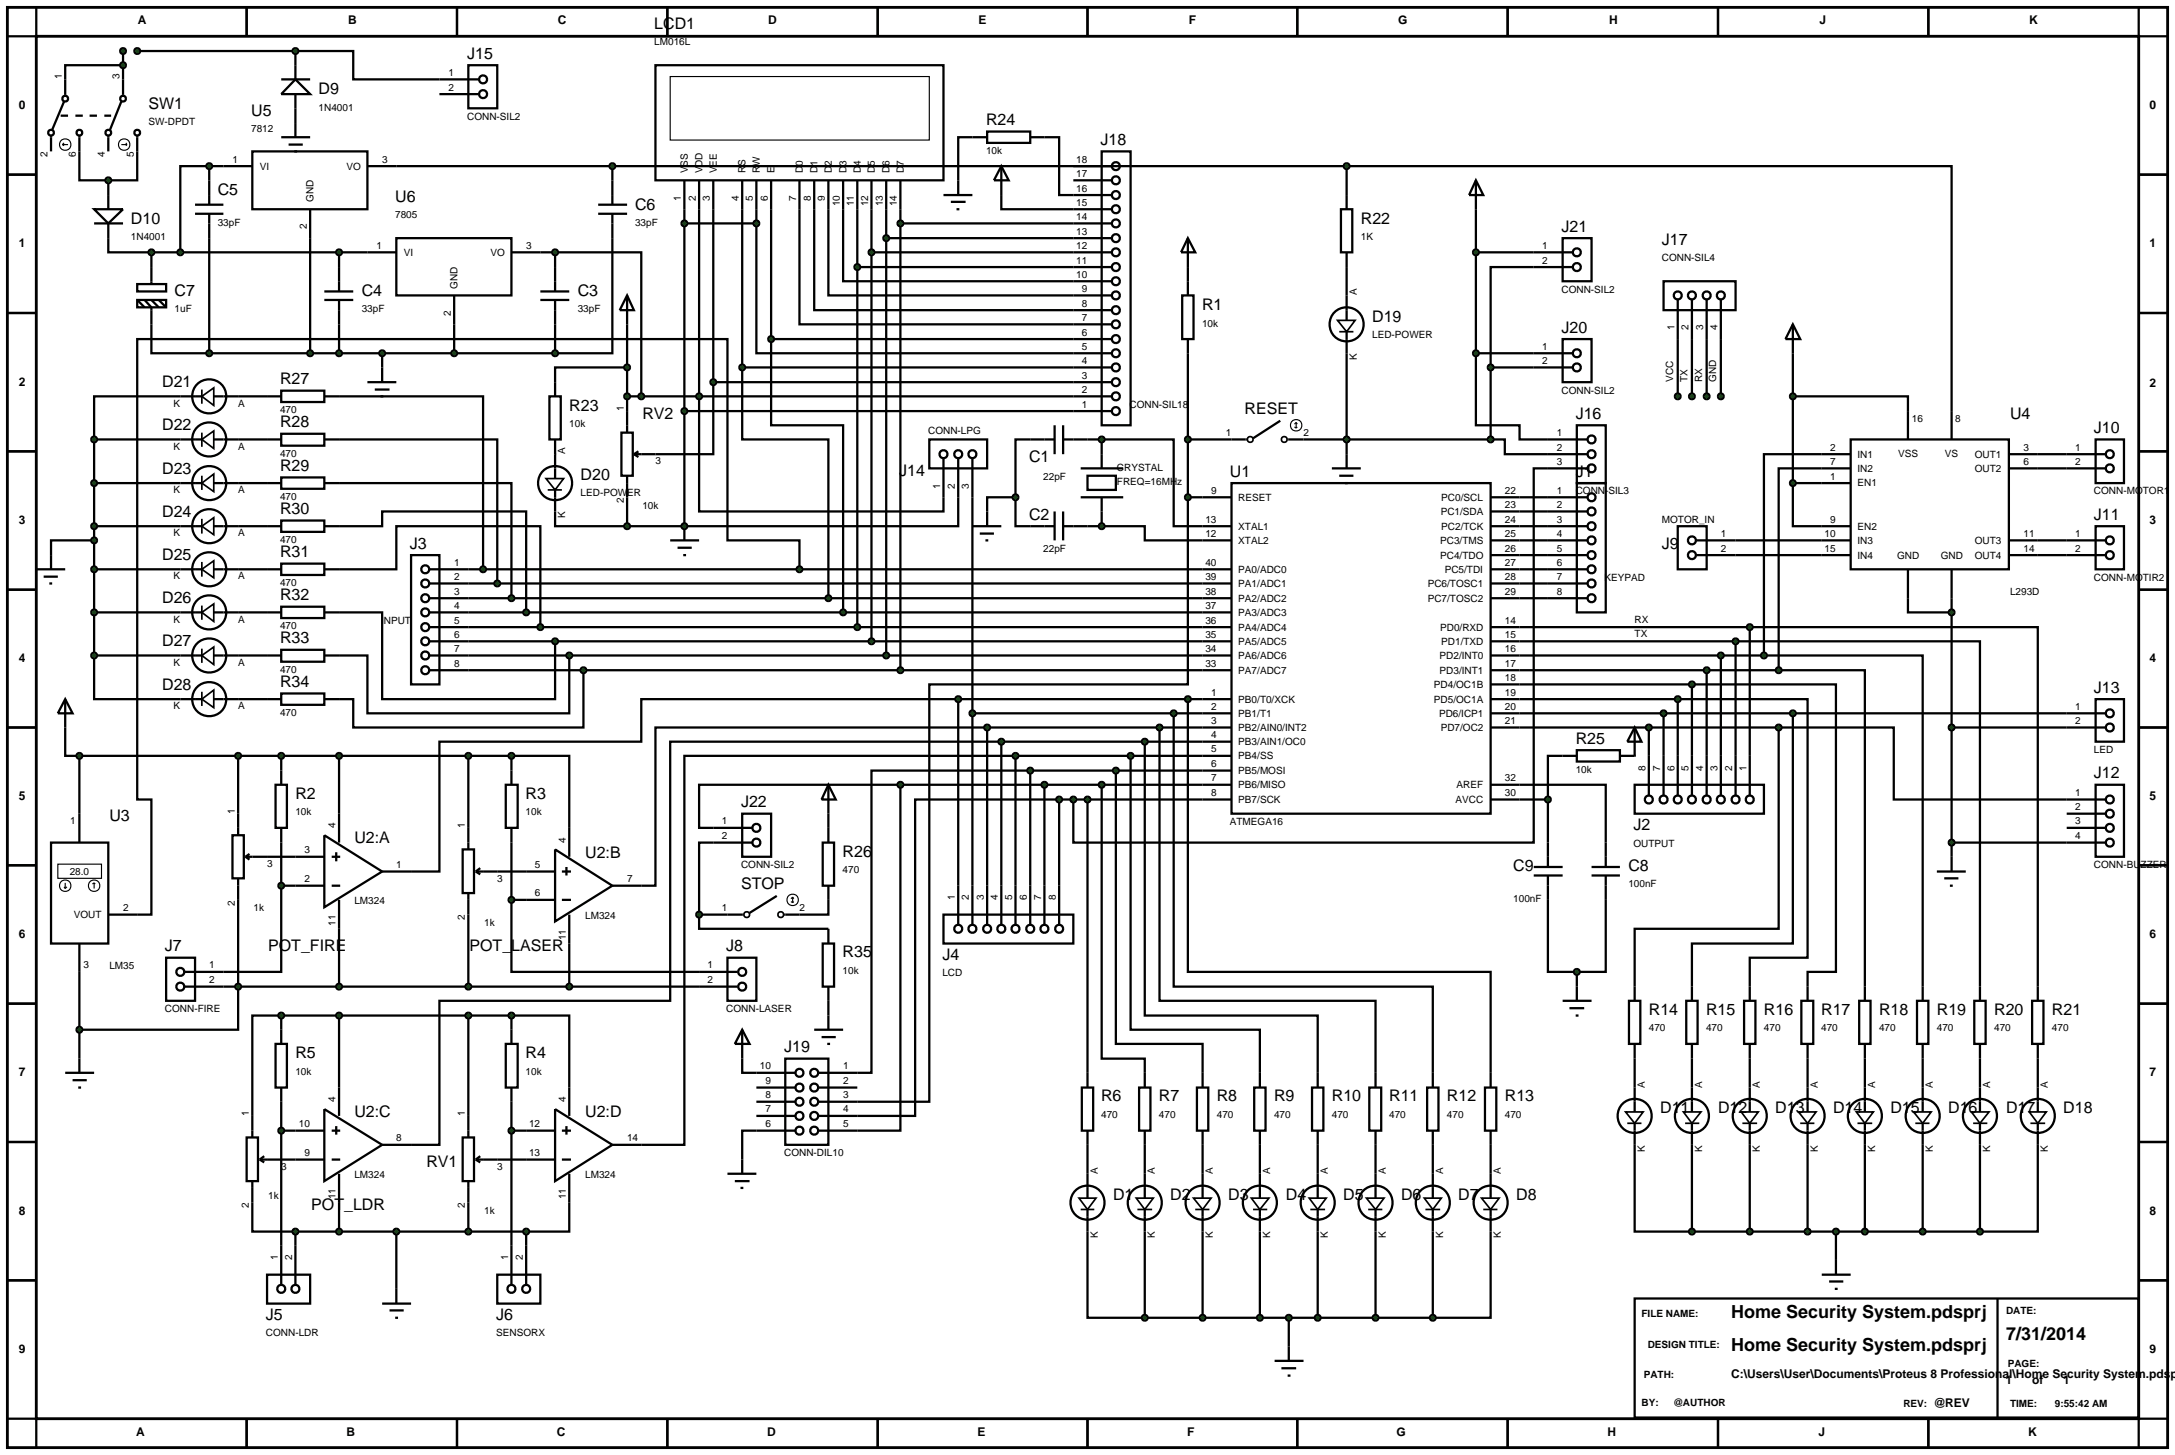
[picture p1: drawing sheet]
<svg xmlns="http://www.w3.org/2000/svg" width="384mm" height="257mm" viewBox="0 0 384 257" stroke-linecap="round" stroke-linejoin="round" font-family="sans-serif">
<defs><g id="words">
<g font-size="3.2">
<text x="305.3" y="232.4">Home Security System.pdsprj</text>
<text x="305.3" y="238.2">Home Security System.pdsprj</text>
<text x="353.8" y="236.4">7/31/2014</text>
</g>
<g font-size="2.8">
<text x="115.4" y="5.2">LCD1</text>
<text x="82.4" y="10.4">J15</text>
<text x="56.2" y="16.6">D9</text>
<text x="26.2" y="19.2">SW1</text>
<text x="44.3" y="20.5">U5</text>
<text x="173.9" y="22.1">R24</text>
<text x="194.1" y="25.6">J18</text>
<text x="38.4" y="34.4">C5</text>
<text x="69.7" y="35.7">U6</text>
<text x="23.1" y="39.5">D10</text>
<text x="112" y="37">C6</text>
<text x="240" y="39.5">R22</text>
<text x="275.4" y="40.9">J21</text>
<text x="293.1" y="43.3">J17</text>
<text x="30.8" y="52.2">C7</text>
<text x="63.8" y="52.2">C4</text>
<text x="101.9" y="52.2">C3</text>
<text x="212" y="54.7">R1</text>
<text x="242" y="56.8">D19</text>
<text x="275.4" y="58.7">J20</text>
<text x="28.6" y="68.3">D21</text>
<text x="49.4" y="67.8">R27</text>
<text x="28.6" y="75.9">D22</text>
<text x="49.4" y="75.4">R28</text>
<text x="100.4" y="72.5">R23</text>
<text x="113.3" y="73.9">RV2</text>
<text x="219.5" y="73.1">RESET</text>
<text x="277.9" y="73.9">J16</text>
<text x="354.5" y="73.9">U4</text>
<text x="369.3" y="76.4">J10</text>
<text x="28.6" y="83.6">D23</text>
<text x="49.4" y="83.1">R29</text>
<text x="158.6" y="84">J14</text>
<text x="181.5" y="81.5">C1</text>
<text x="102.4" y="84.7">D20</text>
<text x="216.9" y="84.1">U1</text>
<text x="277.9" y="84.1">J1</text>
<text x="28.6" y="91.2">D24</text>
<text x="49.4" y="90.7">R30</text>
<text x="181.5" y="91.7">C2</text>
<text x="369.3" y="91.7">J11</text>
<text x="28.6" y="98.8">D25</text>
<text x="49.4" y="98.3">R31</text>
<text x="72.3" y="96.8">J3</text>
<text x="293.1" y="96.8">J9</text>
<text x="28.6" y="106.4">D26</text>
<text x="49.4" y="105.9">R32</text>
<text x="28.6" y="114">D27</text>
<text x="49.4" y="113.5">R33</text>
<text x="28.6" y="121.7">D28</text>
<text x="49.4" y="121.2">R34</text>
<text x="369.3" y="122.2">J13</text>
<text x="277.9" y="131.2">R25</text>
<text x="369.3" y="137.3">J12</text>
<text x="52.1" y="141">R2</text>
<text x="92.7" y="141">R3</text>
<text x="130.7" y="142.4">J22</text>
<text x="19.3" y="144.9">U3</text>
<text x="62.5" y="148.7">U2:A</text>
<text x="288.1" y="146.5">J2</text>
<text x="103.2" y="151.3">U2:B</text>
<text x="148.6" y="151.2">R26</text>
<text x="266.9" y="153.7">C9</text>
<text x="287.2" y="153.7">C8</text>
<text x="130.7" y="156.9">STOP</text>
<text x="29.1" y="167.8">J7</text>
<text x="47.3" y="167.8">POT_FIRE</text>
<text x="82.8" y="167.8">POT_LASER</text>
<text x="128.1" y="167.8">J8</text>
<text x="148.6" y="168.9">R35</text>
<text x="166.2" y="169.4">J4</text>
<text x="290.8" y="179.1">R14</text>
<text x="300.9" y="179.1">R15</text>
<text x="311.1" y="179.1">R16</text>
<text x="321.2" y="179.1">R17</text>
<text x="331.4" y="179.1">R18</text>
<text x="341.6" y="179.1">R19</text>
<text x="351.7" y="179.1">R20</text>
<text x="361.9" y="179.1">R21</text>
<text x="138.3" y="185.6">J19</text>
<text x="52.1" y="186.7">R5</text>
<text x="92.7" y="186.7">R4</text>
<text x="62.5" y="197">U2:C</text>
<text x="103.2" y="197">U2:D</text>
<text x="194.2" y="194.3">R6</text>
<text x="204.4" y="194.3">R7</text>
<text x="214.6" y="194.3">R8</text>
<text x="224.7" y="194.3">R9</text>
<text x="234.9" y="194.3">R10</text>
<text x="245" y="194.3">R11</text>
<text x="255.2" y="194.3">R12</text>
<text x="265.4" y="194.3">R13</text>
<text x="292.8" y="196.4">D11</text>
<text x="303" y="196.4">D12</text>
<text x="313.1" y="196.4">D13</text>
<text x="323.3" y="196.4">D14</text>
<text x="333.4" y="196.4">D15</text>
<text x="343.6" y="196.4">D16</text>
<text x="353.8" y="196.4">D17</text>
<text x="363.9" y="196.4">D18</text>
<text x="75.2" y="205.9">RV1</text>
<text x="54.9" y="213.5">POT_LDR</text>
<text x="196.3" y="211.6">D1</text>
<text x="206.4" y="211.6">D2</text>
<text x="216.6" y="211.6">D3</text>
<text x="226.8" y="211.6">D4</text>
<text x="236.9" y="211.6">D5</text>
<text x="247.1" y="211.6">D6</text>
<text x="257.2" y="211.6">D7</text>
<text x="267.4" y="211.6">D8</text>
<text x="46.9" y="232.9">J5</text>
<text x="87.5" y="232.9">J6</text>
</g>
<g font-size="2.1">
<text x="24.3" y="4.2">A</text>
<text x="61.4" y="4.2">B</text>
<text x="98.4" y="4.2">C</text>
<text x="135.5" y="4.2">D</text>
<text x="172.6" y="4.2">E</text>
<text x="209.7" y="4.2">F</text>
<text x="246.6" y="4.2">G</text>
<text x="283.8" y="4.2">H</text>
<text x="320.9" y="4.2">J</text>
<text x="357.9" y="4.2">K</text>
<text x="3.3" y="19.2">0</text>
<text x="379.1" y="19.2">0</text>
<text x="3.3" y="43.6">1</text>
<text x="379.1" y="43.6">1</text>
<text x="3.3" y="68">2</text>
<text x="379.1" y="68.2">2</text>
<text x="3.3" y="92.4">3</text>
<text x="379.1" y="92.4">3</text>
<text x="3.3" y="116.8">4</text>
<text x="379.1" y="116.8">4</text>
<text x="3.3" y="141">5</text>
<text x="379.1" y="141">5</text>
<text x="3.3" y="165.4">6</text>
<text x="379.1" y="165.4">6</text>
<text x="3.3" y="189.8">7</text>
<text x="379.1" y="189.8">7</text>
<text x="3.3" y="214.2">8</text>
<text x="379.1" y="214.2">8</text>
<text x="3.3" y="238.6">9</text>
<text x="379.1" y="238.6">9</text>
<text x="305.3" y="243">C:\Users\User\Documents\Proteus 8 Professional\Home Security System.pdspr</text>
<text x="353.7" y="244">1</text>
<text x="358.4" y="244">of</text>
<text x="363.9" y="244">1</text>
<text x="341" y="248.1">@REV</text>
<text x="24" y="253.3">A</text>
<text x="61.1" y="253.3">B</text>
<text x="98.2" y="253.3">C</text>
<text x="135.3" y="253.3">D</text>
<text x="172.4" y="253.3">E</text>
<text x="209.4" y="253.3">F</text>
<text x="246.3" y="253.3">G</text>
<text x="283.5" y="253.3">H</text>
<text x="320.7" y="253.3">J</text>
<text x="357.7" y="253.3">K</text>
</g>
<g font-size="1.8">
<text x="115.4" y="8">LM016L</text>
<text x="10.9" y="14" transform="rotate(-90 10.9 14)">1</text>
<text x="21.1" y="14" transform="rotate(-90 21.1 14)">3</text>
<text x="79.1" y="13.4">1</text>
<text x="79.1" y="16">2</text>
<text x="26.2" y="22">SW-DPDT</text>
<text x="44.3" y="23.3">7812</text>
<text x="56.2" y="19.5">1N4001</text>
<text x="82.4" y="21.1">CONN-SIL2</text>
<text x="8.4" y="27.7" transform="rotate(-90 8.4 27.7)">2</text>
<text x="13.4" y="27.7" transform="rotate(-90 13.4 27.7)">6</text>
<text x="18.5" y="27.7" transform="rotate(-90 18.5 27.7)">4</text>
<text x="23.6" y="27.7" transform="rotate(-90 23.6 27.7)">5</text>
<text x="41" y="28.7">1</text>
<text x="45.8" y="29.9">VI</text>
<text x="61.1" y="29.9">VO</text>
<text x="67.4" y="28.7">3</text>
<text x="173.9" y="27.2">10k</text>
<text x="189.8" y="28.7">18</text>
<text x="55.3" y="35.6" transform="rotate(-90 55.3 35.6)">GND</text>
<text x="120.1" y="35.4" transform="rotate(-90 120.1 35.4)">1</text>
<text x="121.3" y="30.6" transform="rotate(-90 121.3 30.6)">VSS</text>
<text x="122.7" y="35.4" transform="rotate(-90 122.7 35.4)">2</text>
<text x="123.9" y="30.6" transform="rotate(-90 123.9 30.6)">VDD</text>
<text x="125.2" y="35.4" transform="rotate(-90 125.2 35.4)">3</text>
<text x="126.4" y="30.6" transform="rotate(-90 126.4 30.6)">VEE</text>
<text x="130.3" y="35.4" transform="rotate(-90 130.3 35.4)">4</text>
<text x="131.5" y="30.6" transform="rotate(-90 131.5 30.6)">RS</text>
<text x="132.8" y="35.4" transform="rotate(-90 132.8 35.4)">5</text>
<text x="134" y="30.6" transform="rotate(-90 134 30.6)">RW</text>
<text x="135.4" y="35.4" transform="rotate(-90 135.4 35.4)">6</text>
<text x="136.6" y="30.6" transform="rotate(-90 136.6 30.6)">E</text>
<text x="140.4" y="35.4" transform="rotate(-90 140.4 35.4)">7</text>
<text x="141.6" y="30.6" transform="rotate(-90 141.6 30.6)">D0</text>
<text x="143" y="35.4" transform="rotate(-90 143 35.4)">8</text>
<text x="144.2" y="30.6" transform="rotate(-90 144.2 30.6)">D1</text>
<text x="145.5" y="35.4" transform="rotate(-90 145.5 35.4)">9</text>
<text x="146.7" y="30.6" transform="rotate(-90 146.7 30.6)">D2</text>
<text x="149.3" y="30.6" transform="rotate(-90 149.3 30.6)">D3</text>
<text x="151.8" y="30.6" transform="rotate(-90 151.8 30.6)">D4</text>
<text x="154.3" y="30.6" transform="rotate(-90 154.3 30.6)">D5</text>
<text x="156.9" y="30.6" transform="rotate(-90 156.9 30.6)">D6</text>
<text x="159.4" y="30.6" transform="rotate(-90 159.4 30.6)">D7</text>
<text x="189.8" y="33.8">16</text>
<text x="189.8" y="31.2">17</text>
<text x="38.4" y="39.8">33pF</text>
<text x="54.1" y="40.4" transform="rotate(-90 54.1 40.4)">2</text>
<text x="69.7" y="38.5">7805</text>
<text x="112" y="39.8">33pF</text>
<text x="148.1" y="36.4" transform="rotate(-90 148.1 36.4)">10</text>
<text x="150.6" y="36.4" transform="rotate(-90 150.6 36.4)">11</text>
<text x="153.1" y="36.4" transform="rotate(-90 153.1 36.4)">12</text>
<text x="155.7" y="36.4" transform="rotate(-90 155.7 36.4)">13</text>
<text x="158.2" y="36.4" transform="rotate(-90 158.2 36.4)">14</text>
<text x="189.8" y="41.4">13</text>
<text x="189.8" y="38.8">14</text>
<text x="189.8" y="36.3">15</text>
<text x="23.1" y="42.3">1N4001</text>
<text x="66.4" y="43.9">1</text>
<text x="71.2" y="45.1">VI</text>
<text x="86.5" y="45.1">VO</text>
<text x="92.8" y="43.9">3</text>
<text x="189.8" y="46.5">11</text>
<text x="189.8" y="43.9">12</text>
<text x="240" y="42.3">1K</text>
<text x="272" y="43.9">1</text>
<text x="272" y="46.5">2</text>
<text x="293.1" y="46.1">CONN-SIL4</text>
<text x="80.7" y="50.9" transform="rotate(-90 80.7 50.9)">GND</text>
<text x="189.8" y="49">10</text>
<text x="190.8" y="51.5">9</text>
<text x="239.3" y="52.1" transform="rotate(-90 239.3 52.1)">A</text>
<text x="275.4" y="51.6">CONN-SIL2</text>
<text x="30.8" y="55">1uF</text>
<text x="63.8" y="55">33pF</text>
<text x="79.5" y="55.7" transform="rotate(-90 79.5 55.7)">2</text>
<text x="101.9" y="55">33pF</text>
<text x="190.8" y="59.2">6</text>
<text x="190.8" y="56.6">7</text>
<text x="190.8" y="54.1">8</text>
<text x="212" y="57.6">10k</text>
<text x="242" y="59.6">LED-POWER</text>
<text x="295.3" y="58.2" transform="rotate(-90 295.3 58.2)">1</text>
<text x="297.8" y="58.2" transform="rotate(-90 297.8 58.2)">2</text>
<text x="300.4" y="58.2" transform="rotate(-90 300.4 58.2)">3</text>
<text x="302.9" y="58.2" transform="rotate(-90 302.9 58.2)">4</text>
<text x="190.8" y="64.2">4</text>
<text x="190.8" y="61.7">5</text>
<text x="239.3" y="63.5" transform="rotate(-90 239.3 63.5)">K</text>
<text x="272" y="61.7">1</text>
<text x="272" y="64.2">2</text>
<text x="30.6" y="71.7">K</text>
<text x="42" y="71.7">A</text>
<text x="190.8" y="71.9">1</text>
<text x="190.8" y="69.3">2</text>
<text x="190.8" y="66.8">3</text>
<text x="199.2" y="71.9">CONN-SIL18</text>
<text x="275.4" y="69.4">CONN-SIL2</text>
<text x="295.1" y="67.4" transform="rotate(-90 295.1 67.4)">VCC</text>
<text x="297.6" y="67.4" transform="rotate(-90 297.6 67.4)">TX</text>
<text x="300.2" y="67.4" transform="rotate(-90 300.2 67.4)">RX</text>
<text x="302.7" y="67.4" transform="rotate(-90 302.7 67.4)">GND</text>
<text x="49.4" y="72.9">470</text>
<text x="100.4" y="75.3">10k</text>
<text x="110" y="72.5" transform="rotate(-90 110 72.5)">1</text>
<text x="163.7" y="76.6">CONN-LPG</text>
<text x="216.2" y="76.9">1</text>
<text x="229.9" y="76.9">2</text>
<text x="274.6" y="76.9">1</text>
<text x="337.2" y="74.4">16</text>
<text x="344.8" y="74.4">8</text>
<text x="30.6" y="79.3">K</text>
<text x="42" y="79.3">A</text>
<text x="49.4" y="80.6">470</text>
<text x="99.7" y="80.1" transform="rotate(-90 99.7 80.1)">A</text>
<text x="115.6" y="81.9">3</text>
<text x="197" y="83">CRYSTAL</text>
<text x="274.6" y="79.5">2</text>
<text x="274.6" y="82">3</text>
<text x="322.8" y="79.5">2</text>
<text x="322.8" y="82">7</text>
<text x="327.6" y="80.7">IN1</text>
<text x="327.6" y="83.2">IN2</text>
<text x="334.8" y="80.6">VSS</text>
<text x="343" y="80.6">VS</text>
<text x="348.3" y="80.7">OUT1</text>
<text x="348.3" y="83.2">OUT2</text>
<text x="356.9" y="79.5">3</text>
<text x="356.9" y="82">6</text>
<text x="366" y="79.5">1</text>
<text x="366" y="82">2</text>
<text x="30.6" y="87">K</text>
<text x="42" y="87">A</text>
<text x="49.4" y="88.2">470</text>
<text x="102.4" y="87.5">LED-POWER</text>
<text x="110" y="88.7" transform="rotate(-90 110 88.7)">2</text>
<text x="113.3" y="89.7">10k</text>
<text x="165.8" y="86.2" transform="rotate(-90 165.8 86.2)">1</text>
<text x="168.4" y="86.2" transform="rotate(-90 168.4 86.2)">2</text>
<text x="170.9" y="86.2" transform="rotate(-90 170.9 86.2)">3</text>
<text x="184" y="84.6">22pF</text>
<text x="197" y="85.5">FREQ=16MHz</text>
<text x="213.6" y="87.1">9</text>
<text x="218.4" y="88.3">RESET</text>
<text x="254.2" y="88.3">PC0/SCL</text>
<text x="265.4" y="87.1">22</text>
<text x="265.4" y="89.6">23</text>
<text x="274.6" y="87.1">1</text>
<text x="274.6" y="89.6">2</text>
<text x="277.9" y="87.2">CONN-SIL3</text>
<text x="322.8" y="84.6">1</text>
<text x="327.6" y="85.8">EN1</text>
<text x="369.3" y="87.2">CONN-MOTOR1</text>
<text x="30.6" y="94.6">K</text>
<text x="42" y="94.6">A</text>
<text x="49.4" y="95.8">470</text>
<text x="99.7" y="91.4" transform="rotate(-90 99.7 91.4)">K</text>
<text x="212.6" y="94.7">12</text>
<text x="212.6" y="92.2">13</text>
<text x="218.4" y="95.9">XTAL2</text>
<text x="218.4" y="93.4">XTAL1</text>
<text x="254" y="95.9">PC3/TMS</text>
<text x="254.1" y="90.8">PC1/SDA</text>
<text x="254.2" y="93.4">PC2/TCK</text>
<text x="265.4" y="92.2">24</text>
<text x="265.4" y="94.7">25</text>
<text x="274.6" y="92.2">3</text>
<text x="274.6" y="94.7">4</text>
<text x="293.1" y="92.3">MOTOR_IN</text>
<text x="303.5" y="94.7">1</text>
<text x="321.8" y="94.7">10</text>
<text x="322.8" y="92.2">9</text>
<text x="327.6" y="95.9">IN3</text>
<text x="327.6" y="93.4">EN2</text>
<text x="348.3" y="95.9">OUT3</text>
<text x="356.9" y="94.7">11</text>
<text x="366" y="94.7">1</text>
<text x="80.1" y="99.8">1</text>
<text x="184" y="97.3">22pF</text>
<text x="212.6" y="99.8">40</text>
<text x="218.4" y="101">PA0/ADC0</text>
<text x="254" y="98.5">PC4/TDO</text>
<text x="254.8" y="101">PC5/TDI</text>
<text x="265.4" y="97.3">26</text>
<text x="265.4" y="99.8">27</text>
<text x="274.6" y="97.3">5</text>
<text x="274.6" y="99.8">6</text>
<text x="303.5" y="97.3">2</text>
<text x="321.8" y="97.3">15</text>
<text x="327.6" y="98.5">IN4</text>
<text x="334.6" y="98.5">GND</text>
<text x="342.3" y="98.5">GND</text>
<text x="348.3" y="98.5">OUT4</text>
<text x="356.9" y="97.3">14</text>
<text x="366" y="97.3">2</text>
<text x="30.6" y="102.2">K</text>
<text x="42" y="102.2">A</text>
<text x="49.4" y="103.4">470</text>
<text x="80.1" y="102.3">2</text>
<text x="80.1" y="104.9">3</text>
<text x="80.1" y="107.4">4</text>
<text x="212.6" y="107.4">37</text>
<text x="212.6" y="104.9">38</text>
<text x="212.6" y="102.3">39</text>
<text x="218.4" y="106.1">PA2/ADC2</text>
<text x="218.4" y="103.5">PA1/ADC1</text>
<text x="251.8" y="103.5">PC6/TOSC1</text>
<text x="251.8" y="106.1">PC7/TOSC2</text>
<text x="265.4" y="102.3">28</text>
<text x="265.4" y="104.9">29</text>
<text x="274.6" y="102.3">7</text>
<text x="274.6" y="104.9">8</text>
<text x="283" y="102.4">KEYPAD</text>
<text x="354.5" y="105">L293D</text>
<text x="369.3" y="102.4">CONN-MOTIR2</text>
<text x="30.6" y="109.8">K</text>
<text x="42" y="109.8">A</text>
<text x="49.4" y="111">470</text>
<text x="67.2" y="110">INPUT</text>
<text x="80.1" y="110">5</text>
<text x="80.1" y="112.5">6</text>
<text x="212.6" y="112.5">35</text>
<text x="212.6" y="110">36</text>
<text x="218.4" y="113.7">PA5/ADC5</text>
<text x="218.4" y="111.2">PA4/ADC4</text>
<text x="218.4" y="108.6">PA3/ADC3</text>
<text x="254" y="111.2">PD0/RXD</text>
<text x="254.2" y="113.7">PD1/TXD</text>
<text x="265.4" y="110">14</text>
<text x="265.4" y="112.5">15</text>
<text x="288.3" y="109.8">RX</text>
<text x="288.3" y="112.3">TX</text>
<text x="30.6" y="117.4">K</text>
<text x="42" y="117.4">A</text>
<text x="49.4" y="118.7">470</text>
<text x="80.1" y="115">7</text>
<text x="80.1" y="117.6">8</text>
<text x="212.6" y="117.6">33</text>
<text x="212.6" y="115">34</text>
<text x="218.4" y="118.8">PA7/ADC7</text>
<text x="218.4" y="116.2">PA6/ADC6</text>
<text x="253.9" y="116.2">PD2/INT0</text>
<text x="253.9" y="118.8">PD3/INT1</text>
<text x="265.4" y="115">16</text>
<text x="265.4" y="117.6">17</text>
<text x="30.6" y="125.1">K</text>
<text x="42" y="125.1">A</text>
<text x="213.6" y="122.7">1</text>
<text x="213.6" y="125.2">2</text>
<text x="218.4" y="123.9">PB0/T0/XCK</text>
<text x="252.9" y="121.3">PD4/OC1B</text>
<text x="252.9" y="123.9">PD5/OC1A</text>
<text x="265.4" y="120.1">18</text>
<text x="265.4" y="122.7">19</text>
<text x="265.4" y="125.2">20</text>
<text x="366" y="125.2">1</text>
<text x="49.4" y="126.3">470</text>
<text x="213.6" y="127.7">3</text>
<text x="213.6" y="130.2">4</text>
<text x="218.4" y="126.4">PB1/T1</text>
<text x="218.4" y="128.9">PB2/AIN0/INT2</text>
<text x="218.4" y="131.4">PB3/AIN1/OC0</text>
<text x="253.8" y="126.4">PD6/ICP1</text>
<text x="254.1" y="128.9">PD7/OC2</text>
<text x="265.4" y="127.7">21</text>
<text x="366" y="127.7">2</text>
<text x="213.6" y="132.7">5</text>
<text x="213.6" y="135.3">6</text>
<text x="213.6" y="137.8">7</text>
<text x="218.4" y="133.9">PB4/SS</text>
<text x="218.4" y="136.5">PB5/MOSI</text>
<text x="265.4" y="137.8">32</text>
<text x="277.9" y="136.3">10k</text>
<text x="290.2" y="135.9" transform="rotate(-90 290.2 135.9)">8</text>
<text x="292.8" y="135.9" transform="rotate(-90 292.8 135.9)">7</text>
<text x="295.3" y="135.9" transform="rotate(-90 295.3 135.9)">6</text>
<text x="297.8" y="135.9" transform="rotate(-90 297.8 135.9)">5</text>
<text x="300.4" y="135.9" transform="rotate(-90 300.4 135.9)">4</text>
<text x="302.9" y="135.9" transform="rotate(-90 302.9 135.9)">3</text>
<text x="305.5" y="135.9" transform="rotate(-90 305.5 135.9)">2</text>
<text x="308" y="135.9" transform="rotate(-90 308 135.9)">1</text>
<text x="369.3" y="132.8">LED</text>
<text x="41.4" y="143.5" transform="rotate(-90 41.4 143.5)">1</text>
<text x="52.1" y="143.8">10k</text>
<text x="92.7" y="143.8">10k</text>
<text x="213.6" y="140.4">8</text>
<text x="218.4" y="139">PB6/MISO</text>
<text x="218.4" y="141.6">PB7/SCK</text>
<text x="256.7" y="141.6">AVCC</text>
<text x="256.9" y="139">AREF</text>
<text x="265.4" y="140.4">30</text>
<text x="366" y="140.4">1</text>
<text x="366" y="142.9">2</text>
<text x="12.4" y="145.4">1</text>
<text x="59.2" y="146" transform="rotate(-90 59.2 146)">4</text>
<text x="82" y="146" transform="rotate(-90 82 146)">1</text>
<text x="99.8" y="148.6" transform="rotate(-90 99.8 148.6)">4</text>
<text x="127.3" y="145.4">1</text>
<text x="127.3" y="148">2</text>
<text x="216.9" y="145.5">ATMEGA16</text>
<text x="288.1" y="149.3">OUTPUT</text>
<text x="366" y="145.4">3</text>
<text x="366" y="148">4</text>
<text x="12.3" y="154.3">28.0</text>
<text x="47.1" y="152.9">3</text>
<text x="53.7" y="150.5">3</text>
<text x="53.7" y="155.6">2</text>
<text x="69.9" y="153.1">1</text>
<text x="87.7" y="155.5">3</text>
<text x="94.3" y="153.1">5</text>
<text x="110.6" y="155.6">7</text>
<text x="130.7" y="153.1">CONN-SIL2</text>
<text x="148.6" y="154">470</text>
<text x="369.3" y="153.1">CONN-BUZZER</text>
<text x="13" y="161.9">VOUT</text>
<text x="21.7" y="160.7">2</text>
<text x="41.4" y="159.7" transform="rotate(-90 41.4 159.7)">2</text>
<text x="44.7" y="160.7">1k</text>
<text x="62.5" y="159.5">LM324</text>
<text x="94.3" y="158.1">6</text>
<text x="103.2" y="162">LM324</text>
<text x="127.3" y="160.7">1</text>
<text x="141" y="160.7">2</text>
<text x="168.4" y="158.7" transform="rotate(-90 168.4 158.7)">1</text>
<text x="170.9" y="158.7" transform="rotate(-90 170.9 158.7)">2</text>
<text x="173.5" y="158.7" transform="rotate(-90 173.5 158.7)">3</text>
<text x="176" y="158.7" transform="rotate(-90 176 158.7)">4</text>
<text x="178.5" y="158.7" transform="rotate(-90 178.5 158.7)">5</text>
<text x="181.1" y="158.7" transform="rotate(-90 181.1 158.7)">6</text>
<text x="183.6" y="158.7" transform="rotate(-90 183.6 158.7)">7</text>
<text x="186.2" y="158.7" transform="rotate(-90 186.2 158.7)">8</text>
<text x="266.9" y="159.1">100nF</text>
<text x="287.2" y="156.5">100nF</text>
<text x="59.2" y="163.3" transform="rotate(-90 59.2 163.3)">11</text>
<text x="82" y="162.3" transform="rotate(-90 82 162.3)">2</text>
<text x="85.4" y="163.3">1k</text>
<text x="99.8" y="165.8" transform="rotate(-90 99.8 165.8)">11</text>
<text x="14.7" y="170.7">3</text>
<text x="19.3" y="170.9">LM35</text>
<text x="36.9" y="170.8">1</text>
<text x="36.9" y="173.4">2</text>
<text x="124.8" y="170.8">1</text>
<text x="124.8" y="173.4">2</text>
<text x="148.6" y="171.8">10k</text>
<text x="166.2" y="172.2">LCD</text>
<text x="29.1" y="178.5">CONN-FIRE</text>
<text x="128.1" y="178.5">CONN-LASER</text>
<text x="290.8" y="181.9">470</text>
<text x="300.9" y="181.9">470</text>
<text x="311.1" y="181.9">470</text>
<text x="321.2" y="181.9">470</text>
<text x="331.4" y="181.9">470</text>
<text x="341.6" y="181.9">470</text>
<text x="351.7" y="181.9">470</text>
<text x="361.9" y="181.9">470</text>
<text x="52.1" y="189.5">10k</text>
<text x="92.7" y="189.5">10k</text>
<text x="134" y="188.6">10</text>
<text x="135" y="191.2">9</text>
<text x="148.7" y="188.6">1</text>
<text x="148.7" y="191.2">2</text>
<text x="290.1" y="191.8" transform="rotate(-90 290.1 191.8)">A</text>
<text x="300.2" y="191.8" transform="rotate(-90 300.2 191.8)">A</text>
<text x="310.4" y="191.8" transform="rotate(-90 310.4 191.8)">A</text>
<text x="320.6" y="191.8" transform="rotate(-90 320.6 191.8)">A</text>
<text x="330.7" y="191.8" transform="rotate(-90 330.7 191.8)">A</text>
<text x="340.9" y="191.8" transform="rotate(-90 340.9 191.8)">A</text>
<text x="351" y="191.8" transform="rotate(-90 351 191.8)">A</text>
<text x="361.2" y="191.8" transform="rotate(-90 361.2 191.8)">A</text>
<text x="43.9" y="196.8" transform="rotate(-90 43.9 196.8)">1</text>
<text x="59.2" y="194.3" transform="rotate(-90 59.2 194.3)">4</text>
<text x="82" y="196.8" transform="rotate(-90 82 196.8)">1</text>
<text x="99.8" y="194.3" transform="rotate(-90 99.8 194.3)">4</text>
<text x="135" y="193.7">8</text>
<text x="135" y="196.2">7</text>
<text x="148.7" y="193.7">3</text>
<text x="148.7" y="196.2">4</text>
<text x="194.2" y="197.2">470</text>
<text x="204.4" y="197.2">470</text>
<text x="214.6" y="197.2">470</text>
<text x="224.7" y="197.2">470</text>
<text x="234.9" y="197.2">470</text>
<text x="245" y="197.2">470</text>
<text x="255.2" y="197.2">470</text>
<text x="265.4" y="197.2">470</text>
<text x="52.7" y="198.8">10</text>
<text x="53.7" y="203.9">9</text>
<text x="69.9" y="201.3">8</text>
<text x="93.3" y="198.8">12</text>
<text x="93.3" y="203.9">13</text>
<text x="110.6" y="201.3">14</text>
<text x="135" y="198.8">6</text>
<text x="138.3" y="203.9">CONN-DIL10</text>
<text x="148.7" y="198.8">5</text>
<text x="290.1" y="203.1" transform="rotate(-90 290.1 203.1)">K</text>
<text x="300.2" y="203.1" transform="rotate(-90 300.2 203.1)">K</text>
<text x="310.4" y="203.1" transform="rotate(-90 310.4 203.1)">K</text>
<text x="320.6" y="203.1" transform="rotate(-90 320.6 203.1)">K</text>
<text x="330.7" y="203.1" transform="rotate(-90 330.7 203.1)">K</text>
<text x="340.9" y="203.1" transform="rotate(-90 340.9 203.1)">K</text>
<text x="351" y="203.1" transform="rotate(-90 351 203.1)">K</text>
<text x="361.2" y="203.1" transform="rotate(-90 361.2 203.1)">K</text>
<text x="49.6" y="206.3">3</text>
<text x="62.5" y="207.7">LM324</text>
<text x="87.7" y="206.3">3</text>
<text x="103.2" y="207.7">LM324</text>
<text x="193.6" y="207" transform="rotate(-90 193.6 207)">A</text>
<text x="203.7" y="207" transform="rotate(-90 203.7 207)">A</text>
<text x="213.9" y="207" transform="rotate(-90 213.9 207)">A</text>
<text x="224" y="207" transform="rotate(-90 224 207)">A</text>
<text x="234.2" y="207" transform="rotate(-90 234.2 207)">A</text>
<text x="244.4" y="207" transform="rotate(-90 244.4 207)">A</text>
<text x="254.5" y="207" transform="rotate(-90 254.5 207)">A</text>
<text x="264.7" y="207" transform="rotate(-90 264.7 207)">A</text>
<text x="43.9" y="213.1" transform="rotate(-90 43.9 213.1)">2</text>
<text x="47.3" y="211.5">1k</text>
<text x="59.2" y="211.5" transform="rotate(-90 59.2 211.5)">11</text>
<text x="82" y="213.1" transform="rotate(-90 82 213.1)">2</text>
<text x="85.4" y="214.1">1k</text>
<text x="99.8" y="211.5" transform="rotate(-90 99.8 211.5)">11</text>
<text x="193.6" y="218.4" transform="rotate(-90 193.6 218.4)">K</text>
<text x="203.7" y="218.4" transform="rotate(-90 203.7 218.4)">K</text>
<text x="213.9" y="218.4" transform="rotate(-90 213.9 218.4)">K</text>
<text x="224" y="218.4" transform="rotate(-90 224 218.4)">K</text>
<text x="234.2" y="218.4" transform="rotate(-90 234.2 218.4)">K</text>
<text x="244.4" y="218.4" transform="rotate(-90 244.4 218.4)">K</text>
<text x="254.5" y="218.4" transform="rotate(-90 254.5 218.4)">K</text>
<text x="264.7" y="218.4" transform="rotate(-90 264.7 218.4)">K</text>
<text x="49" y="222.2" transform="rotate(-90 49 222.2)">1</text>
<text x="51.5" y="222.2" transform="rotate(-90 51.5 222.2)">2</text>
<text x="89.6" y="222.2" transform="rotate(-90 89.6 222.2)">1</text>
<text x="92.2" y="222.2" transform="rotate(-90 92.2 222.2)">2</text>
<text x="289.5" y="232.2">FILE NAME:</text>
<text x="353.8" y="231.7">DATE:</text>
<text x="46.9" y="235.7">CONN-LDR</text>
<text x="87.5" y="235.7">SENSORX</text>
<text x="290.6" y="237.7">DESIGN TITLE:</text>
<text x="289.9" y="243">PATH:</text>
<text x="354.1" y="241.1">PAGE:</text>
<text x="289.5" y="247.9">BY:</text>
<text x="295.1" y="247.9">@AUTHOR</text>
<text x="335.7" y="248.1">REV:</text>
<text x="354.5" y="248.1">TIME:</text>
<text x="362.4" y="248.1">9:55:42 AM</text>
</g>
</g></defs>
<path d="M1.3 1.3h381v254h-381zM6.4 6.4h370.8v243.8h-370.8z" fill="none" stroke="#000" stroke-width=".5"/>
<g fill="none" stroke="#000" stroke-width=".4">
<path d="M6.4 1.3v5.1h-5.1M21.7 11.5h-10.2v2.5M21.7 9v5M24.2 9h27.9M43.5 1.3v5.1M52.1 9h10.2v5h15.2M52.1 9v2.5M52.1 19.1v2.6M80.6 1.3v5.1M115.6 11.5h50.8v20.3h-50.8zM117.7 1.3v5.1M154.8 1.3v5.1"/>
<path d="M191.8 1.3v5.1M228.8 1.3v5.1M265.9 1.3v5.1M303 1.3v5.1M340.1 1.3v5.1M377.2 1.3v5.1h5.1M1.3 30.8h5.1M14 26.7v5.1h5.1M19.1 31.8v2.6M24.2 26.7v5.1h-5.1M36.9 29.3h-5.1v15.2M36.9 29.3h2.5"/>
<path d="M36.9 29.3v2.5M69.9 29.3h167.6M108 29.3v2.5M120.7 31.8v61M120.7 39.4h12.7M123.3 31.8v58.4h43.1v-2.5M125.8 31.8v35.6M130.9 31.8v33M133.4 39.4v22.9h55.9M133.4 31.8v7.6M136 31.8v28M141 31.8v25.4h48.3"/>
<path d="M143.6 31.8v22.9h45.7M146.1 31.8v20.3h43.2M148.7 31.8v17.8h40.6M151.2 31.8v78.8M153.7 31.8v81.3M156.3 31.8v83.8M158.8 39.4h30.5M158.8 31.8v86.4M171.5 24.2h-2.5v7.6M176.6 34.4v2.5h12.7M184.2 24.2h2.6v10.2h2.5M237.5 29.3h106.7v43.2"/>
<path d="M237.5 29.3v5.1M260.3 36.9v25.4M377.2 30.8h5.1M1.3 55.2h5.1M19.1 42v2.5h7.6M26.7 57.2v5.1h10.2M26.7 44.5h38.1M26.7 44.5v2.6M36.9 42v20.3M54.7 42v20.3M59.8 44.5v2.6M59.8 57.2v5.1"/>
<path d="M80.1 57.2v5.1M95.3 44.5h2.6M97.9 44.5h15.2v25.4M97.9 44.5v2.6M97.9 57.2v5.1M108 42v20.3h-10.1M110.6 57.2v15.3M136 59.8v15.2h12.7v33M136 59.8h53.3M151.2 47.1h38.1M153.7 44.5h35.6M156.3 42h33"/>
<path d="M208.5 52.1h2v7.7h-2zM209.5 42l1.3 2.5h-2.5zM209.5 42v10.1M209.5 59.8v27.9M237.5 47.1v5M260.3 44.5h10.2M270.5 47.1h-7.6v17.7M295.9 59.8v10.1M298.4 59.8v10.1M301 59.8v10.1M303.5 59.8v10.1M377.2 55.2h5.1"/>
<path d="M1.3 79.6h5.1M16.6 77.5h15.2M16.6 77.5v38.1M31.8 69.9h-15.2v7.6M36.9 62.3h61M42 69.9h5.1M42 77.5h5.1M59.8 77.5h27.9v25.4M59.8 69.9h25.4v30.5M67.4 62.3v2.5M110.6 64.8h-12.7v2.6M110.6 69.9h78.7"/>
<path d="M120.7 72.5h68.6M125.8 67.4v12.7h-10.2M125.8 67.4h63.5M130.9 64.8v12.7h15.2v28M130.9 64.8h58.4M186 77.5h-6.9v10.2M186 75v5.1M187.5 77.5h6.8M187.5 75v5.1M194.3 77.5h12.7v15.3h10.2M194.3 77.5v5.1M209.5 77.5h10.4"/>
<path d="M225.8 74.2l-4.8 3.1M227.1 77.5h35.8M237.5 62.3v20.3M260.3 62.3v12.7h7.7v2.5h5M260.3 62.3h10.2M262.9 77.5h2.5v2.6h7.6M262.9 64.8v12.7M262.9 64.8h7.6M316.2 69.9h20.3v2.6M316.2 62.3v22.9M377.2 79.6h5.1M16.6 95.3h-7.6v2.6"/>
<path d="M16.6 92.8h15.2M16.6 85.2h15.2M42 92.8h5.1M42 85.2h5.1M59.8 85.2h30.4v20.3M59.8 92.8h7.6v-2.6h25.4v17.8M72.5 97.9h5v22.8h-5zM97.9 90.2v2.6h12.7M110.6 92.8h10.1M110.6 87.7v5.1M169 87.7v5.1h-48.3M171.5 92.8h5.1"/>
<path d="M171.5 87.7v75.3M172.8 94.1h2.5M173.8 95.3h.5M179.1 87.7v5.1h6.9M179.1 87.7h-5v5.1M186 90.2v5.1M187.5 92.8h6.8M187.5 90.2v5.1M190.6 87.7h7.5M190.6 82.6h7.5M191.8 83.9h5v2.5h-5zM194.3 92.8h7.6v2.5h15.3"/>
<path d="M194.3 87.7v5.1M209.5 87.7v33h-45.6v73.6h-12.7M209.5 87.7h7.7M217.2 85.2h45.7v58.3h-45.7zM234.9 82.6h5.1M236.2 83.9h2.5M237.2 85.2h.5M262.9 87.7h17M262.9 90.2h17M262.9 92.8h17M262.9 95.3h17M262.9 97.9h17"/>
<path d="M273 82.6h-2.5v66h-81.2v-7.6M278.1 85.2h5.1v22.8h-5.1zM306.1 95.3h15.2M306.1 97.9h15.2M316.2 85.2v7.6h5.1M316.2 85.2h5.1M321.3 80.1h-10.2v35.5M321.3 82.6h-7.6v35.6M359.4 95.3h5.1M359.4 97.9h5.1M359.4 80.1h5.1M359.4 82.6h5.1"/>
<path d="M1.3 104h5.1M16.6 115.6v7.7h15.2M16.6 100.4h15.2M16.6 115.6h15.2M16.6 108h15.2M42 100.4h5.1M42 115.6h5.1M42 108h5.1M59.8 100.4h10.1v-7.6h25.4v17.8M59.8 108h7.6v15.3h30.5v-10.2M59.8 115.6h5v10.2h35.6v-10.2M75.8 100.4h141.4"/>
<path d="M75.8 102.9h141.4M75.8 105.5h141.4M75.8 115.6h141.4M75.8 118.2h141.4M75.8 110.6h141.4M75.8 113.1h141.4M75.8 108h141.4M102.9 118.2v10.1h-40.6v-5h-2.5M141 100.4v-5.1h-12.7v-35.5h-104.1v81.2h2.5v20.3h-2.5M262.9 100.4h17M262.9 102.9h17M262.9 105.5h17"/>
<path d="M262.9 115.6h48.2M262.9 118.2h50.8M262.9 110.6h45.7M262.9 113.1h43.2M301 118.2v22M303.5 115.6v24.6M306.1 113.1h43.1v60.9M306.1 113.1v27.1M308.6 110.6h50.8v63.4M308.6 110.6v29.6M311.1 115.6h28v58.4M313.7 118.2h15.2v55.8"/>
<path d="M336.5 105.5v2.5h7.7M344.2 105.5v45.6M377.2 104h5.1M1.3 128.3h5.1M11.5 128.3v5h2.5M14 133.3h76.2M14 133.3v10.2M42 133.3v10.2M42 123.3h5.1M49.6 133.3v2.6M59.8 133.3v10.2M82.6 133.3v12.7"/>
<path d="M90.2 133.3h10.2v12.7M90.2 133.3v2.6M158.8 138.4v61h-7.6M158.8 138.4h-35.5v7.6h2.5M158.8 138.4h58.4M169 123.3h-55.9v7.5h-35.6v22.9h-5M169 123.3h48.2M169 123.3v39.7M171.5 125.8h45.7M174.1 128.3h-58.5v27.9h-2.5M174.1 128.3h43.1M174.1 128.3v34.7"/>
<path d="M176.6 130.8h-58.4v45.7h-40.7v25.4h-5M176.6 130.8v32.2M176.6 130.8h40.6M179.1 133.3h-58.4v68.6h-7.6M179.1 133.3h38.1M179.1 133.3v29.7M181.7 135.9h-28v53.3h-2.5M181.7 135.9v27.1M181.7 135.9h35.5M184.2 138.4v24.6M194.3 138.4v48.3h7.6v2.5M196.8 135.9v48.2h15.3v5.1"/>
<path d="M199.4 133.3v48.3h22.8v7.6M201.9 130.8v48.3h30.5v10.1M204.5 128.3v48.2h38.1v12.7M207 125.8v48.2h45.7v15.2M209.5 123.3v48.1h53.4v17.8M262.9 138.4h20.3v10.2M262.9 128.3h50.8M262.9 125.8h101.6M262.9 120.7h35.5M262.9 123.3h33M275.6 133.3h-2.6v7.7M288.3 138.4h22.8v5.1h-22.8z"/>
<path d="M290.8 128.3v11.9M293.4 125.8v14.4M295.9 123.3h22.9v45.6h-10.2v5.1M295.9 123.3v16.9M298.4 120.7h25.4v50.7h-5v2.6M298.4 120.7v19.5M313.7 128.3h20.3v12.7h30.5M313.7 128.3v35.5h-25.4v10.2M316.2 125.8v40.6h-17.8v7.6M344.2 128.3h20.3M377.2 128.3h5.1M1.3 152.6h5.1"/>
<path d="M42 158.7v22.9h-28M47.1 151.1h5M49.6 156.2v15.2h-10.2M49.6 148.6v7.6M49.6 156.2h2.5M87.7 153.7h5.1M90.2 158.7v12.7h33.1M90.2 148.6v10.1M90.2 158.7h2.6M125.8 148.6h-2.5v12.7M146.1 158.7v2.6h-5.1M146.1 143.5v2.5"/>
<path d="M186.8 141h-25.4v55.8h-10.2M186.8 141v22M186.8 141h30.4M191.8 141v48.2M262.9 141h10.1M273 158.7v12.7h5.1M273 141v7.6M283.2 158.7v12.7h-5.1M344.2 148.6h20.3M377.2 152.6h5.1M1.3 177h5.1M14 171.4v15.3"/>
<path d="M39.4 174h83.9M49.6 179.1h-5.1v17.7M49.6 179.1v2.5M49.6 179.1h40.6M59.8 163.8v10.2M59.8 179.1v12.7M82.6 161.3v12.7M82.6 179.1v17.7M90.2 179.1h10.2v12.7M90.2 179.1v2.5M100.4 166.4v7.6M123.3 161.3v2.5h22.8"/>
<path d="M123.3 161.3h5M146.1 176.5v2.6M166.4 161.3h22.9v5.1h-22.9zM278.1 171.4v2.6M377.2 177h5.1M49.6 194.3v25.4M49.6 199.4h2.5M90.2 194.3v25.4M90.2 199.4h2.6M130.9 186.7v2.5h2.5M133.4 199.4h-2.5v5.1M288.3 186.7v5.1"/>
<path d="M298.4 186.7v5.1M308.6 186.7v5.1M318.8 186.7v5.1M328.9 186.7v5.1M339.1 186.7v5.1M349.2 186.7v5.1M359.4 186.7v5.1M1.3 201.4h5.1M44.5 212.1v5.1h7.6M49.6 204.5h2.5M52.1 217.2h40.7M52.1 217.2v2.5"/>
<path d="M59.8 212.1v5.1M69.9 217.2v10.1M82.6 212.1v5.1M87.7 204.5h5.1M92.8 217.2v2.5M100.4 212.1v5.1h-7.6M191.8 217.2v15.2h10.1M191.8 201.9v5.1M201.9 201.9v5.1M201.9 217.2v15.2M212.1 201.9v5.1M212.1 217.2v15.2"/>
<path d="M222.2 201.9v5.1M222.2 217.2v15.2M232.4 201.9v5.1M232.4 217.2v15.2M242.6 201.9v5.1M242.6 217.2v15.2M252.7 201.9v5.1M252.7 217.2v15.2M262.9 217.2v15.2h-10.2M262.9 201.9v5.1M288.3 201.9v15.3h10.1M298.4 217.2h50.8"/>
<path d="M298.4 201.9v15.3M308.6 201.9v15.3M318.8 201.9v15.3M323.8 217.2v5M328.9 201.9v15.3M339.1 201.9v15.3M349.2 201.9v15.3M359.4 201.9v15.3h-10.2M377.2 201.4h5.1M1.3 225.8h5.1M201.9 232.4h50.8M227.3 232.4v5.1"/>
<path d="M288.3 229h88.9v21h-88.9zM352.3 229v21M377.2 225.8h5.1M1.3 250.2h5.1v5.1M43.5 250.2v5.1M80.6 250.2v5.1M117.7 250.2v5.1M154.8 250.2v5.1M191.8 250.2v5.1M228.8 250.2v5.1M265.9 250.2v5.1M303 250.2v5.1"/>
<path d="M340.1 250.2v5.1M382.3 250.2h-5.1v5.1"/>
<circle cx="280.7" cy="90.2" r=".7"/>
<circle cx="280.7" cy="92.8" r=".7"/>
<circle cx="280.7" cy="87.7" r=".7"/>
<circle cx="280.7" cy="97.9" r=".7"/>
<circle cx="280.7" cy="95.3" r=".7"/>
<circle cx="75" cy="105.5" r=".7"/>
<circle cx="75" cy="115.6" r=".7"/>
<circle cx="75" cy="118.2" r=".7"/>
<circle cx="75" cy="102.9" r=".7"/>
<circle cx="75" cy="113.1" r=".7"/>
<circle cx="75" cy="100.4" r=".7"/>
<circle cx="75" cy="110.6" r=".7"/>
<circle cx="75" cy="108" r=".7"/>
<circle cx="280.7" cy="105.5" r=".7"/>
<circle cx="280.7" cy="102.9" r=".7"/>
<circle cx="280.7" cy="100.4" r=".7"/>
<circle cx="290.8" cy="141" r=".7"/>
<circle cx="293.4" cy="141" r=".7"/>
<circle cx="295.9" cy="141" r=".7"/>
<circle cx="298.4" cy="141" r=".7"/>
<circle cx="301" cy="141" r=".7"/>
<circle cx="303.5" cy="141" r=".7"/>
<circle cx="306.1" cy="141" r=".7"/>
<circle cx="308.6" cy="141" r=".7"/>
<circle cx="169" cy="163.8" r=".7"/>
<circle cx="171.5" cy="163.8" r=".7"/>
<circle cx="174.1" cy="163.8" r=".7"/>
<circle cx="176.6" cy="163.8" r=".7"/>
<circle cx="179.1" cy="163.8" r=".7"/>
<circle cx="181.7" cy="163.8" r=".7"/>
<circle cx="184.2" cy="163.8" r=".7"/>
<circle cx="186.8" cy="163.8" r=".7"/>
</g>
<g fill="none" stroke="#000" stroke-width=".3">
<circle cx="220.5" cy="77.5" r=".51"/>
<circle cx="226.5" cy="77.5" r=".51"/>
</g>
<g fill="none" stroke="#000" stroke-width=".2">
<path d="M118.2 13.5h45.7v11.2h-45.7zM228.3 75.3l.3 .2M228.6 74.5v1M228.6 74.5l-.3 .3M228.6 74.5l.2 .3M228.8 75.3l-.2 .2"/>
<circle cx="228.6" cy="75" r="1.01"/>
</g>
<g fill="#004000" stroke="#000" stroke-width=".4">
<path d="M186.4 140.7l.4-.2-.5 .5zM186.8 140.5l.4 .2 .1 .3zM187.3 141l-.1 .3-.4 .2zM186.3 141l.5 .5-.3-.1z"/>
<path d="M183.8 138.1l.4-.2-.5 .5zM184.2 137.9l.4 .2 .1 .3zM184.7 138.4l-.1 .3-.4 .2zM183.7 138.4l.5 .5-.3-.1z"/>
<path d="M181.3 135.6l.4-.2-.5 .5zM181.7 135.4l.3 .1 .2 .4zM182.2 135.9l-.2 .4-.3 .1zM181.2 135.9l.5 .5-.4-.2z"/>
<path d="M173.7 128l.4-.2-.5 .5zM174.1 127.8l.4 .2 .1 .3zM174.6 128.3l-.1 .3-.4 .2zM173.6 128.3l.5 .5-.3-.1z"/>
</g>
<g fill="#004000">
<path d="M186.3 141l.5-.5 .5 .5-.5 .5z"/>
<path d="M183.7 138.4l.5-.5 .5 .5-.5 .5z"/>
<path d="M181.2 135.9l.5-.5 .5 .5-.5 .5z"/>
<path d="M173.6 128.3l.5-.5 .5 .5-.5 .5z"/>
</g>
<g fill="none" stroke="#000" stroke-width=".4">
<path d="M52.1 156.2h5.1M52.1 151.1h5.1M57.2 147.3l10.2 6.4-10.2 6.3zM58.5 156.2h1.5M58.5 151.1h1.5M59.3 150.3v1.6M59.8 143.5v5.1M59.8 158.7v5.1M67.4 153.7h5.1M92.8 153.7h5.1M92.8 158.7h5.1M97.9 149.8l10.1 6.4-10.1 6.3z"/>
<path d="M99.1 153.7h1.6M99.1 158.7h1.6M99.9 152.9v1.5M100.4 146v5.1M108 156.2h5.1M100.4 161.3v5.1M44.5 196.8v3.8M52.1 199.4h5.1M57.2 195.6l10.2 6.3-10.2 6.4zM58.5 199.4h1.5M59.3 198.6v1.5M59.8 191.8v5"/>
<path d="M82.6 196.8v3.8M92.8 199.4h5.1M97.9 195.6l10.1 6.3-10.1 6.4zM99.1 199.4h1.6M99.9 198.6v1.5M100.4 191.8v5M43.5 200.6h2v7.7h-2zM44.5 208.3v3.8M45.8 204.5h3.8M45.8 204.5l.8 .5M46.6 203.9l-.8 .6M52.1 204.5h5.1"/>
<path d="M58.5 204.5h1.5M59.8 207v5.1M67.4 201.9h5.1M81.6 200.6h2v7.7h-2zM82.6 208.3v3.8M83.9 204.5h3.8M83.9 204.5l.8 .5M84.7 203.9l-.8 .6M92.8 204.5h5.1M99.1 204.5h1.6M100.4 207v5.1M108 201.9h5.1"/>
</g>
<path d="M59.4 216.9l.4-.2-.5 .5zM59.8 216.7l.4 .2 .1 .3zM59.8 217.7l.5-.5-.2 .4zM59.3 217.2l.5 .5-.3-.1z" fill="#004000" stroke="#000" stroke-width=".4"/>
<path d="M59.3 217.2l.5-.5 .5 .5-.5 .5z" fill="#004000"/>
<path d="M41 147.3h2v7.6h-2zM42 143.5v3.8M42 154.9v3.8M43.3 151.1l.7 .5M43.3 151.1h3.8M44 150.6l-.7 .5" fill="none" stroke="#000" stroke-width=".4"/>
<path d="M59.4 173.7l.4-.2-.5 .5zM59.8 173.5l.4 .2 .1 .3zM60.3 174l-.1 .3-.4 .2zM59.3 174l.5 .5-.3-.1z" fill="#004000" stroke="#000" stroke-width=".4"/>
<path d="M59.3 174l.5-.5 .5 .5-.5 .5z" fill="#004000"/>
<path d="M48.6 138.4h2v7.6h-2zM49.6 135.9v2.5M49.6 146v2.6M81.6 149.8h2v7.7h-2zM82.6 146v3.8M82.6 157.5v3.8M83.9 153.7l.8 .5M83.9 153.7h3.8M84.7 153.1l-.8 .6" fill="none" stroke="#000" stroke-width=".4"/>
<g fill="#004000" stroke="#000" stroke-width=".4">
<path d="M59.4 133l.4-.2-.5 .5zM59.8 132.8l.4 .2 .1 .3zM60.3 133.3l-.1 .3-.4 .2zM59.3 133.3l.5 .5-.3-.1z"/>
<path d="M49.2 133l.4-.2-.5 .5zM49.6 132.8l.3 .1 .2 .4zM50.1 133.3l-.2 .4-.3 .1zM49.1 133.3l.5 .5-.4-.2z"/>
</g>
<g fill="#004000">
<path d="M59.3 133.3l.5-.5 .5 .5-.5 .5z"/>
<path d="M49.1 133.3l.5-.5 .5 .5-.5 .5z"/>
</g>
<path d="M89.2 138.4h2.1v7.6h-2.1zM90.2 135.9v2.5M90.2 146v2.6" fill="none" stroke="#000" stroke-width=".4"/>
<g fill="#004000" stroke="#000" stroke-width=".4">
<path d="M82.2 173.7l.4-.2-.5 .5zM82.6 173.5l.4 .2 .1 .3zM83.1 174l-.1 .3-.4 .2zM82.1 174l.5 .5-.4-.2z"/>
<path d="M82.2 133l.4-.2-.5 .5zM82.6 132.8l.4 .2 .1 .3zM83.1 133.3l-.1 .3-.4 .2zM82.1 133.3l.5 .5-.3-.1z"/>
<path d="M89.8 133l.4-.2-.5 .5zM90.2 132.8l.3 .1 .2 .4zM90.7 133.3l-.1 .3-.4 .2zM89.7 133.3l.5 .5-.4-.2z"/>
</g>
<g fill="#004000">
<path d="M82.1 174l.5-.5 .5 .5-.5 .5z"/>
<path d="M82.1 133.3l.5-.5 .5 .5-.5 .5z"/>
<path d="M90.2 132.8l.5 .5-.5 .5-.5-.5z"/>
</g>
<path d="M89.2 184.1h2.1v7.7h-2.1zM90.2 181.6v2.5M90.2 191.8v2.5" fill="none" stroke="#000" stroke-width=".4"/>
<g fill="#004000" stroke="#000" stroke-width=".4">
<path d="M89.9 178.7l.3-.1-.5 .5zM90.2 178.6l.3 .1 .2 .4zM90.2 179.6l.5-.5-.2 .4zM89.7 179.1l.5 .5-.3-.1z"/>
<path d="M82.2 178.8l.4-.2-.5 .5zM82.6 178.6l.4 .2 .1 .3zM82.6 179.6l.5-.5-.2 .4zM82.1 179.1l.5 .5-.3-.1z"/>
<path d="M82.2 216.9l.4-.2-.5 .5zM82.6 216.7l.4 .2 .1 .3zM82.6 217.7l.5-.5-.2 .4zM82.1 217.2l.5 .5-.3-.1z"/>
</g>
<g fill="#004000">
<path d="M90.2 178.6l.5 .5-.5 .5-.5-.5z"/>
<path d="M82.1 179.1l.5-.5 .5 .5-.5 .5z"/>
<path d="M82.1 217.2l.5-.5 .5 .5-.5 .5z"/>
</g>
<path d="M48.6 184.1h2v7.7h-2zM49.6 181.6v2.5M49.6 191.8v2.5" fill="none" stroke="#000" stroke-width=".4"/>
<g fill="#004000" stroke="#000" stroke-width=".4">
<path d="M59.4 178.8l.4-.2-.5 .5zM59.8 178.6l.4 .2 .1 .3zM59.8 179.6l.5-.5-.2 .4zM59.3 179.1l.5 .5-.3-.1z"/>
<path d="M49.2 178.8l.4-.2-.5 .5zM49.6 178.6l.3 .1 .2 .4zM49.6 179.6l.5-.5-.2 .4zM49.1 179.1l.5 .5-.3-.1z"/>
</g>
<g fill="#004000">
<path d="M59.3 179.1l.5-.5 .5 .5-.5 .5z"/>
<path d="M49.1 179.1l.5-.5 .5 .5-.5 .5z"/>
</g>
<g fill="none" stroke="#000" stroke-width=".4">
<path d="M49.6 219.7v6.8M52.1 219.7v6.8M47.1 224.8h7.6v5.1h-7.6z"/>
<circle cx="49.6" cy="227.3" r=".7"/>
<circle cx="52.1" cy="227.3" r=".7"/>
</g>
<g fill="#004000" stroke="#000" stroke-width=".4">
<path d="M51.8 216.8l.3-.1-.5 .5zM52.1 216.7l.4 .2 .1 .3zM52.1 217.7l.5-.5-.2 .4zM51.6 217.2l.5 .5-.4-.2z"/>
<path d="M49.3 199l.3-.1-.5 .5zM49.6 198.9l.3 .1 .2 .4zM50.1 199.4l-.1 .3-.4 .2zM49.1 199.4l.5 .5-.4-.2z"/>
</g>
<g fill="#004000">
<path d="M52.1 216.7l.5 .5-.5 .5-.5-.5z"/>
<path d="M49.1 199.4l.5-.5 .5 .5-.5 .5z"/>
</g>
<g fill="none" stroke="#000" stroke-width=".4">
<path d="M90.2 219.7v6.8M92.8 219.7v6.8M87.7 224.8h7.6v5.1h-7.6z"/>
<circle cx="90.2" cy="227.3" r=".7"/>
<circle cx="92.8" cy="227.3" r=".7"/>
</g>
<g fill="#004000" stroke="#000" stroke-width=".4">
<path d="M92.5 216.8l.3-.1-.5 .5zM92.8 216.7l.3 .1 .2 .4zM93.3 217.2l-.2 .4-.3 .1zM92.3 217.2l.5 .5-.3-.1z"/>
<path d="M89.9 199l.3-.1-.5 .5zM90.2 198.9l.3 .1 .2 .4zM90.7 199.4l-.1 .3-.4 .2zM89.7 199.4l.5 .5-.4-.2z"/>
</g>
<g fill="#004000">
<path d="M92.8 216.7l.5 .5-.5 .5-.5-.5z"/>
<path d="M90.2 198.9l.5 .5-.5 .5-.5-.5z"/>
</g>
<g fill="none" stroke="#000" stroke-width=".4">
<path d="M29.3 168.9h5.1v7.6h-5.1zM32.6 171.4h6.8M32.6 174h6.8"/>
<circle cx="31.8" cy="171.4" r=".7"/>
<circle cx="31.8" cy="174" r=".7"/>
</g>
<path d="M41.7 173.6l.3-.1-.5 .5zM42 173.5l.3 .1 .2 .4zM42.5 174l-.2 .4-.3 .1zM41.5 174l.5 .5-.4-.2z" fill="#004000" stroke="#000" stroke-width=".4"/>
<path d="M42 173.5l.5 .5-.5 .5-.5-.5z" fill="#004000"/>
<g fill="none" stroke="#000" stroke-width=".4">
<path d="M123.3 171.4h6.8M123.3 174h6.8M128.3 168.9h5.1v7.6h-5.1z"/>
<circle cx="130.9" cy="171.4" r=".7"/>
<circle cx="130.9" cy="174" r=".7"/>
</g>
<g fill="#004000" stroke="#000" stroke-width=".4">
<path d="M100.1 173.6l.3-.1-.5 .5zM100.4 173.5l.3 .1 .2 .4zM100.9 174l-.2 .4-.3 .1zM99.9 174l.5 .5-.4-.2z"/>
<path d="M89.8 158.4l.4-.2-.5 .5zM90.2 158.2l.3 .1 .2 .4zM90.7 158.7l-.1 .3-.4 .2zM89.7 158.7l.5 .5-.4-.2z"/>
<path d="M49.3 155.8l.3-.1-.5 .5zM49.6 155.7l.4 .2 .1 .3zM49.6 156.7l.5-.5-.2 .4zM49.1 156.2l.5 .5-.4-.2z"/>
</g>
<g fill="#004000">
<path d="M100.4 173.5l.5 .5-.5 .5-.5-.5z"/>
<path d="M89.7 158.7l.5-.5 .5 .5-.5 .5z"/>
<path d="M49.6 155.7l.5 .5-.5 .5-.5-.5z"/>
</g>
<g fill="none" stroke="#000" stroke-width=".3">
<circle cx="131.7" cy="161.3" r=".51"/>
<circle cx="137.7" cy="161.3" r=".51"/>
</g>
<g fill="none" stroke="#000" stroke-width=".4">
<path d="M9 148.6h10.1v17.8h-10.1zM14 143.5v5.1M137 158l-4.8 3M14 166.4v5M19.1 161.3h5.1M128.3 161.3h2.8M138.3 161.3h2.7M146.1 179.1v2.5M11.5 189.2h5.1M12.8 190.5h2.5M13.8 191.8h.5M14 186.7v2.5"/>
<path d="M143.6 181.6h5.1M144.9 182.9h2.5M145.9 184.1h.5M67.4 229.9h5.1M68.7 231.1h2.5M69.7 232.4h.5M69.9 227.3v2.6"/>
</g>
<g fill="none" stroke="#000" stroke-width=".2">
<path d="M10.2 152.4h7.7v2.5h-7.7zM11.3 156.4l.2 .3M11.5 155.7v1M11.8 156.4l-.3 .3M16.6 155.7l-.3 .2M16.6 155.7l.2 .2M16.6 155.7v1M139.5 159l.3 .2M139.8 158.2v1M139.8 158.2l-.3 .3M139.8 158.2l.2 .3M140 159l-.2 .2"/>
<circle cx="11.5" cy="156.2" r="1.01"/>
<circle cx="16.6" cy="156.2" r="1.01"/>
<circle cx="139.8" cy="158.7" r="1.01"/>
</g>
<path d="M69.5 216.9l.4-.2-.5 .5zM69.9 216.7l.4 .2 .1 .3zM69.9 217.7l.5-.5-.2 .4zM69.4 217.2l.5 .5-.3-.1z" fill="#004000" stroke="#000" stroke-width=".4"/>
<path d="M69.4 217.2l.5-.5 .5 .5-.5 .5z" fill="#004000"/>
<g fill="none" stroke="#000" stroke-width=".4">
<path d="M110.6 52.1l1.2 2.6h-2.5zM110.6 52.1v5.1M109.6 76.3h2v7.6h-2zM110.6 72.5v3.8M112.6 79.6l-.8 .5M326.4 77.5h27.9v22.9h-27.9zM336.5 72.5v5M344.2 72.5v5M110.6 83.9v3.8M111.8 80.1l.8 .5M111.8 80.1h3.8M118.2 95.3h5.1"/>
<path d="M119.5 96.6h2.5M120.5 97.9h.5M120.7 92.8v2.5M321.3 95.3h5.1M321.3 97.9h5.1M321.3 80.1h5.1M321.3 82.6h5.1M321.3 85.2h5.1M321.3 92.8h5.1M354.3 95.3h5.1M354.3 97.9h5.1M354.3 80.1h5.1"/>
<path d="M354.3 82.6h5.1M336.5 100.4v5.1M344.2 100.4v5.1M11.5 123.3l1.3 2.5h-2.6zM11.5 123.3v5"/>
</g>
<g fill="#004000" stroke="#000" stroke-width=".4">
<path d="M303.1 115.3l.4-.2-.5 .5zM303.5 115.1l.4 .2 .1 .3zM304 115.6l-.1 .3-.4 .2zM303 115.6l.5 .5-.4-.2z"/>
<path d="M300.6 117.9l.4-.2-.5 .5zM301 117.7l.3 .1 .2 .4zM301 118.7l.5-.5-.2 .4zM300.5 118.2l.5 .5-.4-.2z"/>
</g>
<g fill="#004000">
<path d="M303 115.6l.5-.5 .5 .5-.5 .5z"/>
<path d="M300.5 118.2l.5-.5 .5 .5-.5 .5z"/>
</g>
<g fill="none" stroke="#000" stroke-width=".4">
<path d="M39.4 29.3h5.1M44.5 26.7h20.3v10.2h-20.3zM54.7 36.9v5.1M64.8 29.3h5.1M64.8 44.5h5.1M69.9 42h20.3v10.1h-20.3zM80.1 52.1v5.1M90.2 44.5h5.1M316.2 57.2l1.3 2.6h-2.6zM316.2 57.2v5.1M64.8 67.4h5.1M66.1 68.7h2.6"/>
<path d="M67.1 69.9h.5M67.4 64.8v2.6M369.6 77.5h5v7.7h-5zM295.9 92.8h5.1v7.6h-5.1zM299.2 95.3h6.9M299.2 97.9h6.9M364.5 95.3h6.8M364.5 97.9h6.8M364.5 80.1h6.8M364.5 82.6h6.8M369.6 92.8h5v7.6h-5zM341.6 153.7h5.1"/>
<path d="M342.9 154.9h2.5M343.9 156.2h.5M344.2 151.1v2.6"/>
<circle cx="298.4" cy="97.9" r=".7"/>
<circle cx="298.4" cy="95.3" r=".7"/>
<circle cx="372.1" cy="80.1" r=".7"/>
<circle cx="372.1" cy="97.9" r=".7"/>
<circle cx="372.1" cy="82.6" r=".7"/>
<circle cx="372.1" cy="95.3" r=".7"/>
</g>
<path d="M290.4 128l.4-.2-.5 .5zM290.8 127.8l.4 .2 .1 .3zM291.3 128.3l-.1 .3-.4 .2zM290.3 128.3l.5 .5-.4-.2z" fill="#004000" stroke="#000" stroke-width=".4"/>
<path d="M290.3 128.3l.5-.5 .5 .5-.5 .5z" fill="#004000"/>
<g fill="none" stroke="#000" stroke-width=".4">
<path d="M364.5 125.8h6.8M364.5 128.3h6.8M369.6 123.3h5v7.5h-5z"/>
<circle cx="372.1" cy="128.3" r=".7"/>
<circle cx="372.1" cy="125.8" r=".7"/>
</g>
<path d="M293 125.5l.4-.2-.5 .5zM293.4 125.3l.4 .2 .1 .3zM293.9 125.8l-.1 .3-.4 .2zM292.9 125.8l.5 .5-.4-.2z" fill="#004000" stroke="#000" stroke-width=".4"/>
<path d="M293.4 125.3l.5 .5-.5 .5-.5-.5z" fill="#004000"/>
<g fill="none" stroke="#000" stroke-width=".4">
<path d="M95.3 51.4h5.1M95.3 52.9h5.1M97.9 47.1v4.3M97.9 52.9v4.3M163.9 77.5h10.2v5.1h-10.2zM166.4 80.9v6.8M169 80.9v6.8M171.5 80.9v6.8M288.3 128.3l1.2 2.5h-2.5zM288.3 128.3v5M191.8 207v4.3M191.8 213.3v3.9"/>
<path d="M201.9 207v4.3M201.9 213.3v3.9M212.1 207v4.3M212.1 213.3v3.9M222.2 207v4.3M222.2 213.3v3.9M232.4 207v4.3M232.4 213.3v3.9M242.6 207v4.3M242.6 213.3v3.9M252.7 207v4.3M252.7 213.3v3.9"/>
<path d="M262.9 207v4.3M262.9 213.3v3.9"/>
<circle cx="166.4" cy="80.1" r=".7"/>
<circle cx="169" cy="80.1" r=".7"/>
<circle cx="171.5" cy="80.1" r=".7"/>
<circle cx="191.8" cy="212.1" r="3"/>
<circle cx="201.9" cy="212.1" r="3"/>
<circle cx="212.1" cy="212.1" r="3"/>
<circle cx="222.2" cy="212.1" r="3"/>
<circle cx="232.4" cy="212.1" r="3"/>
<circle cx="242.6" cy="212.1" r="3"/>
<circle cx="252.7" cy="212.1" r="3"/>
<circle cx="262.9" cy="212.1" r="3"/>
</g>
<g fill="none" stroke="#000" stroke-width=".3">
<path d="M190.3 211.3h3l-1.5 2zM190.6 213.3h2.4M200.4 211.3h3l-1.5 2zM200.6 213.3h2.6M210.5 211.3h3.1l-1.5 2zM210.8 213.3h2.5M220.7 211.3h3.1l-1.6 2zM221 213.3h2.5M230.9 211.3h3l-1.5 2zM231.1 213.3h2.6M241 211.3h3.1l-1.5 2zM241.3 213.3h2.5"/>
<path d="M251.2 211.3h3l-1.5 2zM251.4 213.3h2.6M261.3 211.3h3.1l-1.5 2zM261.6 213.3h2.5"/>
</g>
<path d="M97.5 44.2l.4-.2-.5 .5zM97.9 44l.4 .2 .1 .3zM98.4 44.5l-.2 .4-.3 .1zM97.4 44.5l.5 .5-.3-.1z" fill="#004000" stroke="#000" stroke-width=".4"/>
<path d="M97.4 44.5l.5-.5 .5 .5-.5 .5z" fill="#004000"/>
<path d="M57.2 51.4h5.1M57.2 52.9h5.1M59.8 47.1v4.3M59.8 52.9v4.3" fill="none" stroke="#000" stroke-width=".4"/>
<path d="M59.4 44.2l.4-.2-.5 .5zM59.8 44l.4 .2 .1 .3zM60.3 44.5l-.1 .3-.4 .2zM59.3 44.5l.5 .5-.3-.1z" fill="#004000" stroke="#000" stroke-width=".4"/>
<path d="M59.3 44.5l.5-.5 .5 .5-.5 .5z" fill="#004000"/>
<path d="M34.4 36.1h5M34.4 37.7h5M36.9 31.8v4.3M36.9 37.7v4.3M105.5 36.1h5.1M105.5 37.7h5.1M108 31.8v4.3M108 37.7v4.3" fill="none" stroke="#000" stroke-width=".4"/>
<g fill="#004000" stroke="#000" stroke-width=".4">
<path d="M107.6 29l.4-.2-.5 .5zM108 28.8l.3 .1 .2 .4zM108.5 29.3l-.2 .4-.3 .1zM107.5 29.3l.5 .5-.3-.1z"/>
<path d="M110.2 69.6l.4-.2-.5 .5zM110.6 69.4l.4 .2 .1 .3zM111.1 69.9l-.2 .4-.3 .1zM110.1 69.9l.5 .5-.3-.1z"/>
</g>
<g fill="#004000">
<path d="M107.5 29.3l.5-.5 .5 .5-.5 .5z"/>
<path d="M110.1 69.9l.5-.5 .5 .5-.5 .5z"/>
</g>
<g fill="none" stroke="#000" stroke-width=".4">
<path d="M11.3 17.9l-2.1 5M11.5 14v2.8M21.4 17.9l-2 5M21.7 14v2.8M9 24v2.7M10.7 20.4h1.3M13.3 20.4h1.3M14 24v2.7M15.8 20.4h1.3M16.6 36.9h5.1l-2.6 2.5zM16.6 39.4h5.1M18.4 20.4h1.2"/>
<path d="M19.1 24v2.7M19.1 34.4v2.5M19.1 39.4v2.6M24.2 24v2.7"/>
<circle cx="11.5" cy="17.4" r=".51"/>
<circle cx="21.7" cy="17.4" r=".51"/>
<circle cx="9" cy="23.4" r=".51"/>
<circle cx="14" cy="23.4" r=".51"/>
<circle cx="19.1" cy="23.4" r=".51"/>
<circle cx="24.2" cy="23.4" r=".51"/>
</g>
<g fill="none" stroke="#000" stroke-width=".2">
<path d="M11 25.5h1M11 25.5l.3 .2M11.3 25.2l-.3 .3M21.4 25.5h1M22.2 25.2l.2 .3M22.4 25.5l-.2 .2"/>
<circle cx="11.5" cy="25.5" r="1.01"/>
<circle cx="21.9" cy="25.5" r="1.01"/>
</g>
<g fill="#004000" stroke="#000" stroke-width=".4">
<path d="M18.7 31.5l.4-.2-.5 .5zM19.1 31.3l.4 .2 .1 .3zM19.6 31.8l-.1 .3-.4 .2zM18.6 31.8l.5 .5-.3-.1z"/>
<path d="M112.8 69.5l.3-.1-.5 .5zM113.1 69.4l.3 .1 .2 .4zM113.1 70.4l.5-.5-.2 .4zM112.6 69.9l.5 .5-.3-.1z"/>
</g>
<g fill="#004000">
<path d="M18.6 31.8l.5-.5 .5 .5-.5 .5z"/>
<path d="M113.1 69.4l.5 .5-.5 .5-.5-.5z"/>
</g>
<path d="M24.2 50.1h5.1v1.3h-5.1zM24.2 52.9h5.1v1.3h-5.1zM24.2 52.9l1.3 1.3M25.5 52.9l1.2 1.3v3M26.7 47.1v3M26.7 52.9l1.3 1.3M28 52.9l1.3 1.3" fill="none" stroke="#000" stroke-width=".4"/>
<g fill="#004000" stroke="#000" stroke-width=".4">
<path d="M26.4 44.1l.3-.1-.5 .5zM26.7 44l.4 .2 .1 .3zM27.2 44.5l-.2 .4-.3 .1zM26.2 44.5l.5 .5-.4-.2z"/>
<path d="M31.4 44.2l.4-.2-.5 .5zM31.8 44l.4 .2 .1 .3zM32.3 44.5l-.1 .3-.4 .2zM31.3 44.5l.5 .5-.3-.1z"/>
<path d="M36.6 28.9l.3-.1-.5 .5zM36.9 28.8l.3 .1 .2 .4zM36.9 29.8l.5-.5-.2 .4zM36.4 29.3l.5 .5-.3-.1z"/>
</g>
<g fill="#004000">
<path d="M26.7 44l.5 .5-.5 .5-.5-.5z"/>
<path d="M31.3 44.5l.5-.5 .5 .5-.5 .5z"/>
<path d="M36.4 29.3l.5-.5 .5 .5-.5 .5z"/>
</g>
<g fill="none" stroke="#000" stroke-width=".4">
<path d="M190.8 191.8h2v7.6h-2zM191.8 189.2v2.6M191.8 199.4v2.5M200.9 191.8h2v7.6h-2zM201.9 189.2v2.6M201.9 199.4v2.5M211.1 191.8h2v7.6h-2zM212.1 189.2v2.6M212.1 199.4v2.5M221.2 191.8h2v7.6h-2zM222.2 189.2v2.6M222.2 199.4v2.5"/>
<path d="M231.4 191.8h2v7.6h-2zM232.4 189.2v2.6M232.4 199.4v2.5M241.5 191.8h2.1v7.6h-2.1zM242.6 189.2v2.6M242.6 199.4v2.5M251.7 191.8h2v7.6h-2zM252.7 189.2v2.6M252.7 199.4v2.5M261.9 191.8h2v7.6h-2zM262.9 189.2v2.6M262.9 199.4v2.5"/>
<path d="M227.3 237.5v2.5M224.8 240h5.1M226 241.3h2.6M227.1 242.6h.5"/>
</g>
<g fill="#004000" stroke="#000" stroke-width=".4">
<path d="M227 232l.3-.1-.5 .5zM227.3 231.9l.4 .2 .1 .3zM227.8 232.4l-.1 .3-.4 .2zM226.8 232.4l.5 .5-.4-.2z"/>
<path d="M201.6 232l.3-.1-.5 .5zM201.9 231.9l.4 .2 .1 .3zM202.4 232.4l-.1 .3-.4 .2zM201.4 232.4l.5 .5-.4-.2z"/>
<path d="M211.8 232l.3-.1-.5 .5zM212.1 231.9l.4 .2 .1 .3zM212.1 232.9l.5-.5-.2 .4zM211.6 232.4l.5 .5-.3-.1z"/>
<path d="M221.9 232l.3-.1-.5 .5zM222.2 231.9l.4 .2 .1 .3zM222.2 232.9l.5-.5-.2 .4zM221.7 232.4l.5 .5-.4-.2z"/>
<path d="M232.1 232l.3-.1-.5 .5zM232.4 231.9l.4 .2 .1 .3zM232.4 232.9l.5-.5-.2 .4zM231.9 232.4l.5 .5-.3-.1z"/>
<path d="M242.3 232l.3-.1-.5 .5zM242.6 231.9l.4 .2 .1 .3zM243.1 232.4l-.1 .3-.4 .2zM242.1 232.4l.5 .5-.4-.2z"/>
<path d="M252.4 232l.3-.1-.5 .5zM252.7 231.9l.4 .2 .1 .3zM253.2 232.4l-.1 .3-.4 .2zM252.2 232.4l.5 .5-.4-.2z"/>
</g>
<g fill="#004000">
<path d="M227.3 231.9l.5 .5-.5 .5-.5-.5z"/>
<path d="M201.9 231.9l.5 .5-.5 .5-.5-.5z"/>
<path d="M212.1 231.9l.5 .5-.5 .5-.5-.5z"/>
<path d="M222.2 231.9l.5 .5-.5 .5-.5-.5z"/>
<path d="M232.4 231.9l.5 .5-.5 .5-.5-.5z"/>
<path d="M242.6 231.9l.5 .5-.5 .5-.5-.5z"/>
<path d="M252.7 231.9l.5 .5-.5 .5-.5-.5z"/>
</g>
<g fill="none" stroke="#000" stroke-width=".4">
<path d="M287.3 176.5h2v7.6h-2zM288.3 174v2.5M297.4 176.5h2v7.6h-2zM298.4 174v2.5M307.6 176.5h2v7.6h-2zM308.6 174v2.5M317.7 176.5h2.1v7.6h-2.1zM318.8 174v2.5M327.9 176.5h2v7.6h-2zM328.9 174v2.5M338.1 176.5h2v7.6h-2zM339.1 174v2.5"/>
<path d="M348.2 176.5h2v7.6h-2zM349.2 174v2.5M358.4 176.5h2v7.6h-2zM359.4 174v2.5M288.3 184.1v2.6M288.3 191.8v4.3M288.3 198.1v3.8M298.4 184.1v2.6M298.4 191.8v4.3M298.4 198.1v3.8M308.6 184.1v2.6M308.6 191.8v4.3"/>
<path d="M308.6 198.1v3.8M318.8 184.1v2.6M318.8 191.8v4.3M318.8 198.1v3.8M328.9 184.1v2.6M328.9 191.8v4.3M328.9 198.1v3.8M339.1 184.1v2.6M339.1 191.8v4.3M339.1 198.1v3.8M349.2 184.1v2.6M349.2 191.8v4.3"/>
<path d="M349.2 198.1v3.8M359.4 184.1v2.6M359.4 191.8v4.3M359.4 198.1v3.8M321.3 224.8h5.1M322.6 226h2.5M323.6 227.3h.5M323.8 222.2v2.6"/>
<circle cx="288.3" cy="196.8" r="3"/>
<circle cx="298.4" cy="196.8" r="3"/>
<circle cx="308.6" cy="196.8" r="3"/>
<circle cx="318.8" cy="196.8" r="3"/>
<circle cx="328.9" cy="196.8" r="3"/>
<circle cx="339.1" cy="196.8" r="3"/>
<circle cx="349.2" cy="196.8" r="3"/>
<circle cx="359.4" cy="196.8" r="3"/>
</g>
<g fill="none" stroke="#000" stroke-width=".3">
<path d="M286.7 196.1h3.1l-1.5 2zM287 198.1h2.5M296.9 196.1h3.1l-1.6 2zM297.2 198.1h2.5M307.1 196.1h3l-1.5 2zM307.3 198.1h2.6M317.2 196.1h3.1l-1.5 2zM317.5 198.1h2.5M327.4 196.1h3l-1.5 2zM327.6 198.1h2.6M337.5 196.1h3.1l-1.5 2zM337.8 198.1h2.5"/>
<path d="M347.7 196.1h3.1l-1.6 2zM348 198.1h2.5M357.9 196.1h3l-1.5 2zM358.1 198.1h2.6"/>
</g>
<g fill="#004000" stroke="#000" stroke-width=".4">
<path d="M323.4 216.9l.4-.2-.5 .5zM323.8 216.7l.3 .1 .2 .4zM323.8 217.7l.5-.5-.2 .4zM323.3 217.2l.5 .5-.4-.2z"/>
<path d="M298 216.9l.4-.2-.5 .5zM298.4 216.7l.3 .1 .2 .4zM298.4 217.7l.5-.5-.2 .4zM297.9 217.2l.5 .5-.4-.2z"/>
<path d="M308.2 216.9l.4-.2-.5 .5zM308.6 216.7l.4 .2 .1 .3zM308.6 217.7l.5-.5-.2 .4zM308.1 217.2l.5 .5-.3-.1z"/>
<path d="M318.4 216.9l.4-.2-.5 .5zM318.8 216.7l.4 .2 .1 .3zM319.3 217.2l-.1 .3-.4 .2zM318.3 217.2l.5 .5-.4-.2z"/>
<path d="M328.5 216.9l.4-.2-.5 .5zM328.9 216.7l.4 .2 .1 .3zM329.4 217.2l-.1 .3-.4 .2zM328.4 217.2l.5 .5-.4-.2z"/>
<path d="M338.7 216.9l.4-.2-.5 .5zM339.1 216.7l.3 .1 .2 .4zM339.1 217.7l.5-.5-.2 .4zM338.6 217.2l.5 .5-.3-.1z"/>
<path d="M348.8 216.9l.4-.2-.5 .5zM349.2 216.7l.3 .1 .2 .4zM349.2 217.7l.5-.5-.2 .4zM348.7 217.2l.5 .5-.4-.2z"/>
<path d="M308.3 110.2l.3-.1-.5 .5zM308.6 110.1l.4 .2 .1 .3zM308.6 111.1l.5-.5-.1 .3zM308.1 110.6l.5 .5-.3-.1z"/>
<path d="M305.7 112.8l.4-.2-.5 .5zM306.1 112.6l.4 .2 .1 .3zM306.6 113.1l-.1 .3-.4 .2zM305.6 113.1l.5 .5-.4-.2z"/>
<path d="M310.7 115.3l.4-.2-.5 .5zM311.1 115.1l.3 .1 .2 .4zM311.1 116.1l.5-.5-.2 .4zM310.6 115.6l.5 .5-.4-.2z"/>
<path d="M313.3 117.9l.4-.2-.5 .5zM313.7 117.7l.3 .1 .2 .4zM313.7 118.7l.5-.5-.2 .4zM313.2 118.2l.5 .5-.4-.2z"/>
<path d="M298.1 120.3l.3-.1-.5 .5zM298.4 120.2l.4 .2 .1 .3zM298.4 121.2l.5-.5-.2 .4zM297.9 120.7l.5 .5-.4-.2z"/>
<path d="M295.6 122.9l.3-.1-.5 .5zM295.9 122.8l.4 .2 .1 .3zM295.9 123.8l.5-.5-.1 .3zM295.4 123.3l.5 .5-.3-.1z"/>
</g>
<g fill="#004000">
<path d="M323.8 216.7l.5 .5-.5 .5-.5-.5z"/>
<path d="M298.4 216.7l.5 .5-.5 .5-.5-.5z"/>
<path d="M308.1 217.2l.5-.5 .5 .5-.5 .5z"/>
<path d="M318.8 216.7l.5 .5-.5 .5-.5-.5z"/>
<path d="M328.9 216.7l.5 .5-.5 .5-.5-.5z"/>
<path d="M338.6 217.2l.5-.5 .5 .5-.5 .5z"/>
<path d="M349.2 216.7l.5 .5-.5 .5-.5-.5z"/>
<path d="M308.6 110.1l.5 .5-.5 .5-.5-.5z"/>
<path d="M305.6 113.1l.5-.5 .5 .5-.5 .5z"/>
<path d="M311.1 115.1l.5 .5-.5 .5-.5-.5z"/>
<path d="M313.2 118.2l.5-.5 .5 .5-.5 .5z"/>
<path d="M298.4 120.2l.5 .5-.5 .5-.5-.5z"/>
<path d="M295.9 122.8l.5 .5-.5 .5-.5-.5z"/>
</g>
<g fill="none" stroke="#000" stroke-width=".4">
<path d="M236.5 36.9h2v7.6h-2zM237.5 34.4v2.5M237.5 44.5v2.6M237.5 52.1v4.4M237.5 58.5v3.8M96.9 69.9h2v7.6h-2zM97.9 67.4v2.5M97.9 77.5v6.9M97.9 86.4v3.8"/>
<circle cx="237.5" cy="57.2" r="3"/>
<circle cx="97.9" cy="85.2" r="3"/>
</g>
<path d="M235.9 56.5h3.1l-1.5 2zM236.2 58.5h2.5M96.3 84.4h3.1l-1.5 2zM96.6 86.4h2.5" fill="none" stroke="#000" stroke-width=".3"/>
<path d="M110.2 92.5l.4-.2-.5 .5zM110.6 92.3l.3 .1 .2 .4zM111.1 92.8l-.1 .3-.4 .2zM110.1 92.8l.5 .5-.3-.1z" fill="#004000" stroke="#000" stroke-width=".4"/>
<path d="M110.1 92.8l.5-.5 .5 .5-.5 .5z" fill="#004000"/>
<g fill="none" stroke="#000" stroke-width=".4">
<path d="M273 77.5h6.9M278.1 75h5.1v10.2h-5.1zM273 80.1h6.9M273 82.6h6.9"/>
<circle cx="280.7" cy="77.5" r=".7"/>
<circle cx="280.7" cy="80.1" r=".7"/>
<circle cx="280.7" cy="82.6" r=".7"/>
</g>
<path d="M41.6 133l.4-.2-.5 .5zM42 132.8l.3 .1 .2 .4zM42.5 133.3l-.2 .4-.3 .1zM41.5 133.3l.5 .5-.4-.2z" fill="#004000" stroke="#000" stroke-width=".4"/>
<path d="M41.5 133.3l.5-.5 .5 .5-.5 .5z" fill="#004000"/>
<g fill="none" stroke="#000" stroke-width=".4">
<path d="M293.4 49.6h12.7v5.1h-12.7zM295.9 52.9v6.9M298.4 52.9v6.9M301 52.9v6.9M303.5 52.9v6.9M369.6 138.4h5v12.7h-5zM364.5 141h6.8M364.5 143.5h6.8M364.5 146h6.8M364.5 148.6h6.8"/>
<circle cx="295.9" cy="52.1" r=".7"/>
<circle cx="298.4" cy="52.1" r=".7"/>
<circle cx="301" cy="52.1" r=".7"/>
<circle cx="303.5" cy="52.1" r=".7"/>
<circle cx="372.1" cy="146" r=".7"/>
<circle cx="372.1" cy="141" r=".7"/>
<circle cx="372.1" cy="143.5" r=".7"/>
<circle cx="372.1" cy="148.6" r=".7"/>
</g>
<g fill="#004000" stroke="#000" stroke-width=".4">
<path d="M295.6 69.5l.3-.1-.5 .5zM295.9 69.4l.4 .2 .1 .3zM296.4 69.9l-.1 .3-.4 .2zM295.4 69.9l.5 .5-.3-.1z"/>
<path d="M298.1 69.5l.3-.1-.5 .5zM298.4 69.4l.3 .1 .2 .4zM298.4 70.4l.5-.5-.2 .4zM297.9 69.9l.5 .5-.4-.2z"/>
<path d="M300.7 69.5l.3-.1-.5 .5zM301 69.4l.4 .2 .1 .3zM301 70.4l.5-.5-.2 .4zM300.5 69.9l.5 .5-.4-.2z"/>
<path d="M303.2 69.5l.3-.1-.5 .5zM303.5 69.4l.4 .2 .1 .3zM304 69.9l-.1 .3-.4 .2zM303 69.9l.5 .5-.4-.2z"/>
</g>
<g fill="#004000">
<path d="M295.4 69.9l.5-.5 .5 .5-.5 .5z"/>
<path d="M298.4 69.4l.5 .5-.5 .5-.5-.5z"/>
<path d="M301 69.4l.5 .5-.5 .5-.5-.5z"/>
<path d="M303.5 69.4l.5 .5-.5 .5-.5-.5z"/>
</g>
<g fill="none" stroke="#000" stroke-width=".4">
<path d="M49.6 14h5.1M52.1 14l2.6 2.6h-5.1zM52.1 11.5v2.5M52.1 16.6v2.5M49.6 24.2h5.1M50.9 25.5h2.5M51.9 26.7h.5M52.1 21.7v2.5M166.4 34.4h5.1M167.7 35.6h2.6M168.7 36.9h.5M169 31.8v2.6"/>
<path d="M171.5 24.2h2.6M174.1 23.2h7.6v2h-7.6zM181.7 24.2h2.5M189.3 39.4h6.8M189.3 36.9h6.8M189.3 34.4h6.8M189.3 31.8h6.8M189.3 29.3h6.8M194.3 26.7h5.1v48.3h-5.1zM189.3 59.8h6.8M189.3 57.2h6.8M189.3 54.7h6.8"/>
<path d="M189.3 52.1h6.8M189.3 49.6h6.8M189.3 47.1h6.8M189.3 44.5h6.8M189.3 42h6.8M189.3 72.5h6.8M189.3 69.9h6.8M189.3 67.4h6.8M189.3 64.8h6.8M189.3 62.3h6.8"/>
<circle cx="196.8" cy="29.3" r=".7"/>
<circle cx="196.8" cy="39.4" r=".7"/>
<circle cx="196.8" cy="36.9" r=".7"/>
<circle cx="196.8" cy="31.8" r=".7"/>
<circle cx="196.8" cy="34.4" r=".7"/>
<circle cx="196.8" cy="42" r=".7"/>
<circle cx="196.8" cy="54.7" r=".7"/>
<circle cx="196.8" cy="52.1" r=".7"/>
<circle cx="196.8" cy="49.6" r=".7"/>
<circle cx="196.8" cy="57.2" r=".7"/>
<circle cx="196.8" cy="44.5" r=".7"/>
<circle cx="196.8" cy="59.8" r=".7"/>
<circle cx="196.8" cy="47.1" r=".7"/>
<circle cx="196.8" cy="64.8" r=".7"/>
<circle cx="196.8" cy="67.4" r=".7"/>
<circle cx="196.8" cy="62.3" r=".7"/>
<circle cx="196.8" cy="69.9" r=".7"/>
<circle cx="196.8" cy="72.5" r=".7"/>
</g>
<path d="M237.1 77.2l.4-.2-.5 .5zM237.5 77l.3 .1 .2 .4zM237.5 78l.5-.5-.2 .4zM237 77.5l.5 .5-.4-.2z" fill="#004000" stroke="#000" stroke-width=".4"/>
<path d="M237 77.5l.5-.5 .5 .5-.5 .5z" fill="#004000"/>
<g fill="none" stroke="#000" stroke-width=".4">
<path d="M133.4 189.2h6.9M133.4 191.8h6.9M133.4 194.3h6.9M133.4 196.8h6.9M133.4 199.4h6.9M138.5 186.7h7.6v15.2h-7.6zM144.4 189.2h6.8M144.4 191.8h6.8M144.4 194.3h6.8M144.4 196.8h6.8M144.4 199.4h6.8"/>
<circle cx="141" cy="189.2" r=".7"/>
<circle cx="141" cy="196.8" r=".7"/>
<circle cx="141" cy="191.8" r=".7"/>
<circle cx="141" cy="194.3" r=".7"/>
<circle cx="141" cy="199.4" r=".7"/>
<circle cx="143.6" cy="189.2" r=".7"/>
<circle cx="143.6" cy="196.8" r=".7"/>
<circle cx="143.6" cy="191.8" r=".7"/>
<circle cx="143.6" cy="194.3" r=".7"/>
<circle cx="143.6" cy="199.4" r=".7"/>
</g>
<path d="M209.1 87.4l.4-.2-.5 .5zM209.5 87.2l.3 .1 .2 .4zM209.5 88.2l.5-.5-.1 .3zM209 87.7l.5 .5-.4-.2z" fill="#004000" stroke="#000" stroke-width=".4"/>
<path d="M209 87.7l.5-.5 .5 .5-.5 .5z" fill="#004000"/>
<g fill="none" stroke="#000" stroke-width=".4">
<path d="M270.5 44.5h6.8M270.5 47.1h6.8M275.6 59.8h5.1v7.6h-5.1zM275.6 42h5.1v7.6h-5.1zM270.5 62.3h6.8M270.5 64.8h6.8M146.1 138.4l1.3 2.6h-2.5zM146.1 138.4v5.1M275.6 133.3h2.5M278.1 132.3h7.6v2h-7.6zM285.7 133.3h2.6M145.1 148.6h2v7.6h-2z"/>
<path d="M146.1 146v2.6M146.1 156.2v2.5M270.5 154.4h5.1M270.5 152.9h5.1M273 148.6v4.3M273 154.4v4.3M280.7 154.4h5M280.7 152.9h5M283.2 148.6v4.3M283.2 154.4v4.3M130.9 181.6l1.3 2.5h-2.6zM130.9 181.6v5.1"/>
<path d="M128.3 207h5.1M129.6 208.3h2.6M130.6 209.5h.5M130.9 204.5v2.5"/>
<circle cx="278.1" cy="44.5" r=".7"/>
<circle cx="278.1" cy="47.1" r=".7"/>
<circle cx="278.1" cy="64.8" r=".7"/>
<circle cx="278.1" cy="62.3" r=".7"/>
</g>
<g fill="#004000" stroke="#000" stroke-width=".4">
<path d="M168.7 122.9l.3-.1-.5 .5zM169 122.8l.3 .1 .2 .4zM169.5 123.3l-.2 .4-.3 .1zM168.5 123.3l.5 .5-.3-.1z"/>
<path d="M122.9 69.6l.4-.2-.5 .5zM123.3 69.4l.4 .2 .1 .3zM123.8 69.9l-.2 .4-.3 .1zM122.8 69.9l.5 .5-.3-.1z"/>
<path d="M171.1 125.5l.4-.2-.5 .5zM171.5 125.3l.4 .2 .1 .3zM172 125.8l-.1 .3-.4 .2zM171 125.8l.5 .5-.4-.2z"/>
<path d="M176.3 130.4l.3-.1-.5 .5zM176.6 130.3l.3 .1 .2 .4zM176.6 131.3l.5-.5-.2 .4zM176.1 130.8l.5 .5-.4-.2z"/>
<path d="M178.7 133l.4-.2-.5 .5zM179.1 132.8l.3 .1 .2 .4zM179.6 133.3l-.1 .3-.4 .2zM178.6 133.3l.5 .5-.4-.2z"/>
<path d="M158.4 138.1l.4-.2-.5 .5zM158.8 137.9l.4 .2 .1 .3zM159.3 138.4l-.1 .3-.4 .2zM158.3 138.4l.5 .5-.3-.1z"/>
<path d="M189 140.6l.3-.1-.5 .5zM189.3 140.5l.3 .1 .2 .4zM189.3 141.5l.5-.5-.2 .4zM188.8 141l.5 .5-.3-.1z"/>
<path d="M158.4 117.9l.4-.2-.5 .5zM158.8 117.7l.4 .2 .1 .3zM159.3 118.2l-.1 .3-.4 .2zM158.3 118.2l.5 .5-.3-.1z"/>
<path d="M156 115.2l.3-.1-.5 .5zM156.3 115.1l.3 .1 .2 .4zM156.8 115.6l-.2 .4-.3 .1zM155.8 115.6l.5 .5-.3-.1z"/>
<path d="M153.3 112.8l.4-.2-.5 .5zM153.7 112.6l.4 .2 .1 .3zM154.2 113.1l-.1 .3-.4 .2zM153.2 113.1l.5 .5-.4-.2z"/>
<path d="M150.9 110.2l.3-.1-.5 .5zM151.2 110.1l.3 .1 .2 .4zM151.2 111.1l.5-.5-.2 .4zM150.7 110.6l.5 .5-.3-.1z"/>
<path d="M120.3 39.1l.4-.2-.5 .5zM120.7 38.9l.3 .1 .2 .4zM121.2 39.4l-.2 .4-.3 .1zM120.2 39.4l.5 .5-.3-.1z"/>
<path d="M120.3 92.5l.4-.2-.5 .5zM120.7 92.3l.4 .2 .1 .3zM121.2 92.8l-.1 .3-.4 .2zM120.2 92.8l.5 .5-.3-.1z"/>
<path d="M209.1 77.2l.4-.2-.5 .5zM209.5 77l.3 .1 .2 .4zM209.5 78l.5-.5-.2 .4zM209 77.5l.5 .5-.4-.2z"/>
<path d="M260 61.9l.3-.1-.5 .5zM260.3 61.8l.3 .1 .2 .4zM260.3 62.8l.5-.5-.2 .4zM259.8 62.3l.5 .5-.4-.2z"/>
</g>
<g fill="#004000">
<path d="M169 122.8l.5 .5-.5 .5-.5-.5z"/>
<path d="M122.8 69.9l.5-.5 .5 .5-.5 .5z"/>
<path d="M171 125.8l.5-.5 .5 .5-.5 .5z"/>
<path d="M176.6 130.3l.5 .5-.5 .5-.5-.5z"/>
<path d="M178.6 133.3l.5-.5 .5 .5-.5 .5z"/>
<path d="M158.3 138.4l.5-.5 .5 .5-.5 .5z"/>
<path d="M188.8 141l.5-.5 .5 .5-.5 .5z"/>
<path d="M158.3 118.2l.5-.5 .5 .5-.5 .5z"/>
<path d="M155.8 115.6l.5-.5 .5 .5-.5 .5z"/>
<path d="M153.7 112.6l.5 .5-.5 .5-.5-.5z"/>
<path d="M151.2 110.1l.5 .5-.5 .5-.5-.5z"/>
<path d="M120.2 39.4l.5-.5 .5 .5-.5 .5z"/>
<path d="M120.2 92.8l.5-.5 .5 .5-.5 .5z"/>
<path d="M209 77.5l.5-.5 .5 .5-.5 .5z"/>
<path d="M260.3 61.8l.5 .5-.5 .5-.5-.5z"/>
</g>
<path d="M260.3 31.8l1.3 2.6h-2.5zM260.3 31.8v5.1" fill="none" stroke="#000" stroke-width=".4"/>
<g fill="#004000" stroke="#000" stroke-width=".4">
<path d="M260 44.1l.3-.1-.5 .5zM260.3 44l.3 .1 .2 .4zM260.3 45l.5-.5-.2 .4zM259.8 44.5l.5 .5-.4-.2z"/>
<path d="M237.1 29l.4-.2-.5 .5zM237.5 28.8l.3 .1 .2 .4zM237.5 29.8l.5-.5-.2 .4zM237 29.3l.5 .5-.3-.1z"/>
<path d="M262.5 64.5l.4-.2-.5 .5zM262.9 64.3l.3 .1 .2 .4zM262.9 65.3l.5-.5-.2 .4zM262.4 64.8l.5 .5-.3-.1z"/>
<path d="M262.5 77.2l.4-.2-.5 .5zM262.9 77l.3 .1 .2 .4zM262.9 78l.5-.5-.2 .4zM262.4 77.5l.5 .5-.4-.2z"/>
<path d="M120.4 72.1l.3-.1-.5 .5zM120.7 72l.4 .2 .1 .3zM121.2 72.5l-.2 .4-.3 .1zM120.2 72.5l.5 .5-.3-.1z"/>
<path d="M125.5 67l.3-.1-.5 .5zM125.8 66.9l.3 .1 .2 .4zM125.8 67.9l.5-.5-.2 .4zM125.3 67.4l.5 .5-.3-.1z"/>
<path d="M133 39.1l.4-.2-.5 .5zM133.4 38.9l.3 .1 .2 .4zM133.9 39.4l-.2 .4-.3 .1zM132.9 39.4l.5 .5-.3-.1z"/>
<path d="M150.9 46.7l.3-.1-.5 .5zM151.2 46.6l.3 .1 .2 .4zM151.2 47.6l.5-.5-.2 .4zM150.7 47.1l.5 .5-.3-.1z"/>
<path d="M153.4 44.1l.3-.1-.5 .5zM153.7 44l.4 .2 .1 .3zM154.2 44.5l-.2 .4-.3 .1zM153.2 44.5l.5 .5-.3-.1z"/>
<path d="M156 41.6l.3-.1-.5 .5zM156.3 41.5l.3 .1 .2 .4zM156.3 42.5l.5-.5-.2 .4zM155.8 42l.5 .5-.3-.1z"/>
<path d="M158.4 39.1l.4-.2-.5 .5zM158.8 38.9l.3 .1 .2 .4zM159.3 39.4l-.2 .4-.3 .1zM158.3 39.4l.5 .5-.3-.1z"/>
</g>
<g fill="#004000">
<path d="M260.3 44l.5 .5-.5 .5-.5-.5z"/>
<path d="M237 29.3l.5-.5 .5 .5-.5 .5z"/>
<path d="M262.4 64.8l.5-.5 .5 .5-.5 .5z"/>
<path d="M262.4 77.5l.5-.5 .5 .5-.5 .5z"/>
<path d="M120.7 72l.5 .5-.5 .5-.5-.5z"/>
<path d="M125.3 67.4l.5-.5 .5 .5-.5 .5z"/>
<path d="M132.9 39.4l.5-.5 .5 .5-.5 .5z"/>
<path d="M151.2 46.6l.5 .5-.5 .5-.5-.5z"/>
<path d="M153.7 44l.5 .5-.5 .5-.5-.5z"/>
<path d="M156.3 41.5l.5 .5-.5 .5-.5-.5z"/>
<path d="M158.3 39.4l.5-.5 .5 .5-.5 .5z"/>
</g>
<path d="M176.6 29.3l1.3 2.5h-2.6zM176.6 29.3v5.1" fill="none" stroke="#000" stroke-width=".4"/>
<g fill="#004000" stroke="#000" stroke-width=".4">
<path d="M191.4 140.7l.4-.2-.5 .5zM191.8 140.5l.4 .2 .1 .3zM192.3 141l-.1 .3-.4 .2zM191.3 141l.5 .5-.4-.2z"/>
<path d="M193.9 138.1l.4-.2-.5 .5zM194.3 137.9l.4 .2 .1 .3zM194.3 138.9l.5-.5-.1 .3zM193.8 138.4l.5 .5-.3-.1z"/>
<path d="M196.4 135.6l.4-.2-.5 .5zM196.8 135.4l.3 .1 .2 .4zM196.8 136.4l.5-.5-.1 .3zM196.3 135.9l.5 .5-.4-.2z"/>
<path d="M199 133l.4-.2-.5 .5zM199.4 132.8l.3 .1 .2 .4zM199.9 133.3l-.1 .3-.4 .2zM198.9 133.3l.5 .5-.4-.2z"/>
<path d="M201.6 130.4l.3-.1-.5 .5zM201.9 130.3l.4 .2 .1 .3zM201.9 131.3l.5-.5-.1 .3zM201.4 130.8l.5 .5-.4-.2z"/>
<path d="M204.1 128l.4-.2-.5 .5zM204.5 127.8l.4 .2 .1 .3zM204.5 128.8l.5-.5-.1 .3zM204 128.3l.5 .5-.4-.2z"/>
<path d="M206.6 125.5l.4-.2-.5 .5zM207 125.3l.4 .2 .1 .3zM207.5 125.8l-.1 .3-.4 .2zM206.5 125.8l.5 .5-.4-.2z"/>
<path d="M209.2 122.9l.3-.1-.5 .5zM209.5 122.8l.4 .2 .1 .3zM209.5 123.8l.5-.5-.2 .4zM209 123.3l.5 .5-.4-.2z"/>
</g>
<g fill="#004000">
<path d="M191.8 140.5l.5 .5-.5 .5-.5-.5z"/>
<path d="M193.8 138.4l.5-.5 .5 .5-.5 .5z"/>
<path d="M196.3 135.9l.5-.5 .5 .5-.5 .5z"/>
<path d="M198.9 133.3l.5-.5 .5 .5-.5 .5z"/>
<path d="M201.9 130.3l.5 .5-.5 .5-.5-.5z"/>
<path d="M204.5 127.8l.5 .5-.5 .5-.5-.5z"/>
<path d="M206.5 125.8l.5-.5 .5 .5-.5 .5z"/>
<path d="M209.5 122.8l.5 .5-.5 .5-.5-.5z"/>
</g>
<path d="M275.6 176.5h5.1M276.8 177.8h2.6M277.9 179.1h.5M278.1 174v2.5" fill="none" stroke="#000" stroke-width=".4"/>
<g fill="#004000" stroke="#000" stroke-width=".4">
<path d="M343.9 107.6l.3-.1-.5 .5zM344.2 107.5l.4 .2 .1 .3zM344.2 108.5l.5-.5-.1 .3zM343.7 108l.5 .5-.4-.2z"/>
<path d="M343.8 128l.4-.2-.5 .5zM344.2 127.8l.4 .2 .1 .3zM344.7 128.3l-.1 .3-.4 .2zM343.7 128.3l.5 .5-.4-.2z"/>
<path d="M343.8 148.3l.4-.2-.5 .5zM344.2 148.1l.4 .2 .1 .3zM344.7 148.6l-.1 .3-.4 .2zM343.7 148.6l.5 .5-.4-.2z"/>
<path d="M272.6 140.7l.4-.2-.5 .5zM273 140.5l.3 .1 .2 .4zM273 141.5l.5-.5-.2 .4zM272.5 141l.5 .5-.4-.2z"/>
<path d="M277.8 171l.3-.1-.5 .5zM278.1 170.9l.4 .2 .1 .3zM278.6 171.4l-.1 .3-.4 .2zM277.6 171.4l.5 .5-.4-.2z"/>
<path d="M313.3 128l.4-.2-.5 .5zM313.7 127.8l.3 .1 .2 .4zM313.7 128.8l.5-.5-.2 .4zM313.2 128.3l.5 .5-.4-.2z"/>
<path d="M315.8 125.5l.4-.2-.5 .5zM316.2 125.3l.4 .2 .1 .3zM316.7 125.8l-.1 .3-.4 .2zM315.7 125.8l.5 .5-.4-.2z"/>
<path d="M315.9 84.8l.3-.1-.5 .5zM316.2 84.7l.4 .2 .1 .3zM316.7 85.2l-.1 .3-.4 .2zM315.7 85.2l.5 .5-.4-.2z"/>
<path d="M315.9 69.5l.3-.1-.5 .5zM316.2 69.4l.4 .2 .1 .3zM316.7 69.9l-.1 .3-.4 .2zM315.7 69.9l.5 .5-.4-.2z"/>
</g>
<g fill="#004000">
<path d="M344.2 107.5l.5 .5-.5 .5-.5-.5z"/>
<path d="M343.7 128.3l.5-.5 .5 .5-.5 .5z"/>
<path d="M343.7 148.6l.5-.5 .5 .5-.5 .5z"/>
<path d="M272.5 141l.5-.5 .5 .5-.5 .5z"/>
<path d="M278.1 170.9l.5 .5-.5 .5-.5-.5z"/>
<path d="M313.2 128.3l.5-.5 .5 .5-.5 .5z"/>
<path d="M315.7 125.8l.5-.5 .5 .5-.5 .5z"/>
<path d="M316.2 84.7l.5 .5-.5 .5-.5-.5z"/>
<path d="M316.2 69.4l.5 .5-.5 .5-.5-.5z"/>
</g>
<g fill="none" stroke="#000" stroke-width=".4">
<path d="M31.8 69.9h3.8M31.8 77.5h3.8M37.7 69.9h4.3M37.7 77.5h4.3M47.1 69.9h2.5M47.1 77.5h2.5M49.6 68.9h7.6v2h-7.6zM49.6 76.5h7.6v2.1h-7.6zM57.2 69.9h2.6M57.2 77.5h2.6M9 97.9v2.5M31.8 85.2h3.8"/>
<path d="M31.8 92.8h3.8M37.7 85.2h4.3M37.7 92.8h4.3M47.1 85.2h2.5M47.1 92.8h2.5M49.6 84.2h7.6v2h-7.6zM49.6 91.8h7.6v2h-7.6zM49.6 99.4h7.6v2h-7.6zM57.2 85.2h2.6M57.2 92.8h2.6M6.4 100.4h5.1M7.7 101.7h2.5"/>
<path d="M8.7 102.9h.5M31.8 100.4h3.8M31.8 108h3.8M31.8 115.6h3.8M37.7 100.4h4.3M37.7 108h4.3M37.7 115.6h4.3M47.1 100.4h2.5M47.1 108h2.5M47.1 115.6h2.5M49.6 107h7.6v2h-7.6zM49.6 114.6h7.6v2.1h-7.6z"/>
<path d="M57.2 100.4h2.6M57.2 108h2.6M57.2 115.6h2.6M31.8 123.3h3.8M37.7 123.3h4.3M47.1 123.3h2.5M49.6 122.3h7.6v2h-7.6zM57.2 123.3h2.6M125.8 146h6.9M125.8 148.6h6.9M130.9 143.5h5.1v7.6h-5.1z"/>
<circle cx="36.9" cy="69.9" r="3"/>
<circle cx="36.9" cy="77.5" r="3"/>
<circle cx="36.9" cy="92.8" r="3"/>
<circle cx="36.9" cy="85.2" r="3"/>
<circle cx="36.9" cy="115.6" r="3"/>
<circle cx="36.9" cy="100.4" r="3"/>
<circle cx="36.9" cy="108" r="3"/>
<circle cx="36.9" cy="123.3" r="3"/>
<circle cx="133.4" cy="146" r=".7"/>
<circle cx="133.4" cy="148.6" r=".7"/>
</g>
<g fill="none" stroke="#000" stroke-width=".3">
<path d="M35.6 69.9l2.1-1.5v3.1zM35.6 77.5l2.1-1.5v3.1zM35.6 68.7v2.5M35.6 76.3v2.5M35.6 85.2l2.1-1.6v3.1zM35.6 92.8l2.1-1.5v3zM35.6 83.9v2.5M35.6 91.5v2.6M35.6 99.1v2.6M35.6 100.4l2.1-1.5v3zM35.6 108l2.1-1.5v3.1zM35.6 115.6l2.1-1.5v3.1z"/>
<path d="M35.6 106.8v2.5M35.6 114.4v2.5M35.6 123.3l2.1-1.6v3.1zM35.6 122v2.5"/>
</g>
<g fill="#004000" stroke="#000" stroke-width=".4">
<path d="M16.2 77.2l.4-.2-.5 .5zM16.6 77l.3 .1 .2 .4zM16.6 78l.5-.5-.2 .4zM16.1 77.5l.5 .5-.4-.2z"/>
<path d="M16.2 100.1l.4-.2-.5 .5zM16.6 99.9l.3 .1 .2 .4zM17.1 100.4l-.2 .4-.3 .1zM16.1 100.4l.5 .5-.4-.2z"/>
<path d="M16.3 84.8l.3-.1-.5 .5zM16.6 84.7l.3 .1 .2 .4zM16.6 85.7l.5-.5-.2 .4zM16.1 85.2l.5 .5-.4-.2z"/>
<path d="M16.2 92.5l.4-.2-.5 .5zM16.6 92.3l.3 .1 .2 .4zM16.6 93.3l.5-.5-.2 .4zM16.1 92.8l.5 .5-.4-.2z"/>
<path d="M16.3 107.6l.3-.1-.5 .5zM16.6 107.5l.3 .1 .2 .4zM16.6 108.5l.5-.5-.2 .4zM16.1 108l.5 .5-.4-.2z"/>
<path d="M16.3 94.9l.3-.1-.5 .5zM16.6 94.8l.3 .1 .2 .4zM16.6 95.8l.5-.5-.2 .4zM16.1 95.3l.5 .5-.4-.2z"/>
<path d="M16.2 115.3l.4-.2-.5 .5zM16.6 115.1l.3 .1 .2 .4zM16.6 116.1l.5-.5-.2 .4zM16.1 115.6l.5 .5-.4-.2z"/>
<path d="M193.9 92.5l.4-.2-.5 .5zM194.3 92.3l.4 .2 .1 .3zM194.3 93.3l.5-.5-.1 .3zM193.8 92.8l.5 .5-.3-.1z"/>
<path d="M193.9 77.2l.4-.2-.5 .5zM194.3 77l.4 .2 .1 .3zM194.3 78l.5-.5-.1 .3zM193.8 77.5l.5 .5-.3-.1z"/>
<path d="M178.7 87.4l.4-.2-.5 .5zM179.1 87.2l.3 .1 .2 .4zM179.6 87.7l-.1 .3-.4 .2zM178.6 87.7l.5 .5-.4-.2z"/>
<path d="M13.7 181.2l.3-.1-.5 .5zM14 181.1l.4 .2 .1 .3zM14.5 181.6l-.1 .3-.4 .2zM13.5 181.6l.5 .5-.3-.1z"/>
<path d="M13.6 133l.4-.2-.5 .5zM14 132.8l.4 .2 .1 .3zM14.5 133.3l-.1 .3-.4 .2zM13.5 133.3l.5 .5-.4-.2z"/>
<path d="M89.8 105.2l.4-.2-.5 .5zM90.2 105l.4 .2 .1 .3zM90.7 105.5l-.1 .3-.4 .2zM89.7 105.5l.5 .5-.4-.2z"/>
<path d="M87.3 102.6l.4-.2-.5 .5zM87.7 102.4l.3 .1 .2 .4zM87.7 103.4l.5-.5-.2 .4zM87.2 102.9l.5 .5-.4-.2z"/>
<path d="M84.8 100.1l.4-.2-.5 .5zM85.2 99.9l.4 .2 .1 .3zM85.7 100.4l-.1 .3-.4 .2zM84.7 100.4l.5 .5-.4-.2z"/>
<path d="M92.5 107.6l.3-.1-.5 .5zM92.8 107.5l.3 .1 .2 .4zM93.3 108l-.2 .4-.3 .1zM92.3 108l.5 .5-.4-.2z"/>
<path d="M95 110.2l.3-.1-.5 .5zM95.3 110.1l.4 .2 .1 .3zM95.8 110.6l-.1 .3-.4 .2zM94.8 110.6l.5 .5-.3-.1z"/>
<path d="M97.5 112.8l.4-.2-.5 .5zM97.9 112.6l.4 .2 .1 .3zM98.4 113.1l-.1 .3-.4 .2zM97.4 113.1l.5 .5-.4-.2z"/>
<path d="M100.1 115.2l.3-.1-.5 .5zM100.4 115.1l.3 .1 .2 .4zM100.4 116.1l.5-.5-.2 .4zM99.9 115.6l.5 .5-.3-.1z"/>
<path d="M102.6 117.8l.3-.1-.5 .5zM102.9 117.7l.4 .2 .1 .3zM103.4 118.2l-.1 .3-.4 .2zM102.4 118.2l.5 .5-.3-.1z"/>
<path d="M135.7 59.4l.3-.1-.5 .5zM136 59.3l.4 .2 .1 .3zM136.5 59.8l-.2 .4-.3 .1zM135.5 59.8l.5 .5-.3-.1z"/>
<path d="M148.3 107.7l.4-.2-.5 .5zM148.7 107.5l.4 .2 .1 .3zM149.2 108l-.1 .3-.4 .2zM148.2 108l.5 .5-.3-.1z"/>
<path d="M130.6 64.4l.3-.1-.5 .5zM130.9 64.3l.3 .1 .2 .4zM131.4 64.8l-.2 .4-.3 .1zM130.4 64.8l.5 .5-.3-.1z"/>
<path d="M145.7 105.2l.4-.2-.5 .5zM146.1 105l.4 .2 .1 .3zM146.6 105.5l-.1 .3-.4 .2zM145.6 105.5l.5 .5-.3-.1z"/>
<path d="M54.4 61.9l.3-.1-.5 .5zM54.7 61.8l.3 .1 .2 .4zM55.2 62.3l-.2 .4-.3 .1zM54.2 62.3l.5 .5-.4-.2z"/>
<path d="M36.6 61.9l.3-.1-.5 .5zM36.9 61.8l.3 .1 .2 .4zM36.9 62.8l.5-.5-.2 .4zM36.4 62.3l.5 .5-.4-.2z"/>
<path d="M59.4 62l.4-.2-.5 .5zM59.8 61.8l.4 .2 .1 .3zM60.3 62.3l-.1 .3-.4 .2zM59.3 62.3l.5 .5-.3-.1z"/>
<path d="M67.1 61.9l.3-.1-.5 .5zM67.4 61.8l.3 .1 .2 .4zM67.9 62.3l-.2 .4-.3 .1zM66.9 62.3l.5 .5-.4-.2z"/>
<path d="M110.2 64.5l.4-.2-.5 .5zM110.6 64.3l.3 .1 .2 .4zM111.1 64.8l-.2 .4-.3 .1zM110.1 64.8l.5 .5-.3-.1z"/>
<path d="M79.8 61.9l.3-.1-.5 .5zM80.1 61.8l.3 .1 .2 .4zM80.6 62.3l-.2 .4-.3 .1zM79.6 62.3l.5 .5-.4-.2z"/>
<path d="M97.5 62l.4-.2-.5 .5zM97.9 61.8l.3 .1 .2 .4zM98.4 62.3l-.1 .3-.4 .2zM97.4 62.3l.5 .5-.3-.1z"/>
<path d="M23.9 8.6l.3-.1-.5 .5zM24.2 8.5l.3 .1 .2 .4zM24.2 9.5l.5-.5-.2 .4zM23.7 9l.5 .5-.3-.1z"/>
<path d="M21.4 8.6l.3-.1-.5 .5zM21.7 8.5l.4 .2 .1 .3zM21.7 9.5l.5-.5-.2 .4zM21.2 9l.5 .5-.3-.1z"/>
<path d="M21.3 11.2l.4-.2-.5 .5zM21.7 11l.4 .2 .1 .3zM22.2 11.5l-.1 .3-.4 .2zM21.2 11.5l.5 .5-.3-.1z"/>
<path d="M140.7 100l.3-.1-.5 .5zM141 99.9l.4 .2 .1 .3zM141.5 100.4l-.1 .3-.4 .2zM140.5 100.4l.5 .5-.4-.2z"/>
</g>
<g fill="#004000">
<path d="M16.1 77.5l.5-.5 .5 .5-.5 .5z"/>
<path d="M16.1 100.4l.5-.5 .5 .5-.5 .5z"/>
<path d="M16.6 84.7l.5 .5-.5 .5-.5-.5z"/>
<path d="M16.1 92.8l.5-.5 .5 .5-.5 .5z"/>
<path d="M16.6 107.5l.5 .5-.5 .5-.5-.5z"/>
<path d="M16.6 94.8l.5 .5-.5 .5-.5-.5z"/>
<path d="M16.1 115.6l.5-.5 .5 .5-.5 .5z"/>
<path d="M193.8 92.8l.5-.5 .5 .5-.5 .5z"/>
<path d="M193.8 77.5l.5-.5 .5 .5-.5 .5z"/>
<path d="M178.6 87.7l.5-.5 .5 .5-.5 .5z"/>
<path d="M14 181.1l.5 .5-.5 .5-.5-.5z"/>
<path d="M13.5 133.3l.5-.5 .5 .5-.5 .5z"/>
<path d="M89.7 105.5l.5-.5 .5 .5-.5 .5z"/>
<path d="M87.2 102.9l.5-.5 .5 .5-.5 .5z"/>
<path d="M84.7 100.4l.5-.5 .5 .5-.5 .5z"/>
<path d="M92.8 107.5l.5 .5-.5 .5-.5-.5z"/>
<path d="M94.8 110.6l.5-.5 .5 .5-.5 .5z"/>
<path d="M97.4 113.1l.5-.5 .5 .5-.5 .5z"/>
<path d="M99.9 115.6l.5-.5 .5 .5-.5 .5z"/>
<path d="M102.9 117.7l.5 .5-.5 .5-.5-.5z"/>
<path d="M136 59.3l.5 .5-.5 .5-.5-.5z"/>
<path d="M148.2 108l.5-.5 .5 .5-.5 .5z"/>
<path d="M130.4 64.8l.5-.5 .5 .5-.5 .5z"/>
<path d="M145.6 105.5l.5-.5 .5 .5-.5 .5z"/>
<path d="M54.7 61.8l.5 .5-.5 .5-.5-.5z"/>
<path d="M36.9 61.8l.5 .5-.5 .5-.5-.5z"/>
<path d="M59.3 62.3l.5-.5 .5 .5-.5 .5z"/>
<path d="M67.4 61.8l.5 .5-.5 .5-.5-.5z"/>
<path d="M110.1 64.8l.5-.5 .5 .5-.5 .5z"/>
<path d="M80.1 61.8l.5 .5-.5 .5-.5-.5z"/>
<path d="M97.4 62.3l.5-.5 .5 .5-.5 .5z"/>
<path d="M24.2 8.5l.5 .5-.5 .5-.5-.5z"/>
<path d="M21.7 8.5l.5 .5-.5 .5-.5-.5z"/>
<path d="M21.2 11.5l.5-.5 .5 .5-.5 .5z"/>
<path d="M140.5 100.4l.5-.5 .5 .5-.5 .5z"/>
</g>
<g fill="none" stroke="#000" stroke-width=".4">
<path d="M77.5 14h6.9M77.5 16.6h6.9M82.6 11.5h5.1v7.6h-5.1z"/>
<circle cx="85.2" cy="14" r=".7"/>
<circle cx="85.2" cy="16.6" r=".7"/>
</g>
<path d="M51.8 8.6l.3-.1-.5 .5zM52.1 8.5l.4 .2 .1 .3zM52.1 9.5l.5-.5-.2 .4zM51.6 9l.5 .5-.3-.1z" fill="#004000" stroke="#000" stroke-width=".4"/>
<path d="M52.1 8.5l.5 .5-.5 .5-.5-.5z" fill="#004000"/>
<path d="M145.1 166.4h2v7.6h-2zM146.1 163.8v2.6M146.1 174v2.5" fill="none" stroke="#000" stroke-width=".4"/>
<path d="M122.9 161l.4-.2-.5 .5zM123.3 160.8l.3 .1 .2 .4zM123.8 161.3l-.1 .3-.4 .2zM122.8 161.3l.5 .5-.4-.2z" fill="#004000" stroke="#000" stroke-width=".4"/>
<path d="M122.8 161.3l.5-.5 .5 .5-.5 .5z" fill="#004000"/>
<use href="#words"/>
</svg>
